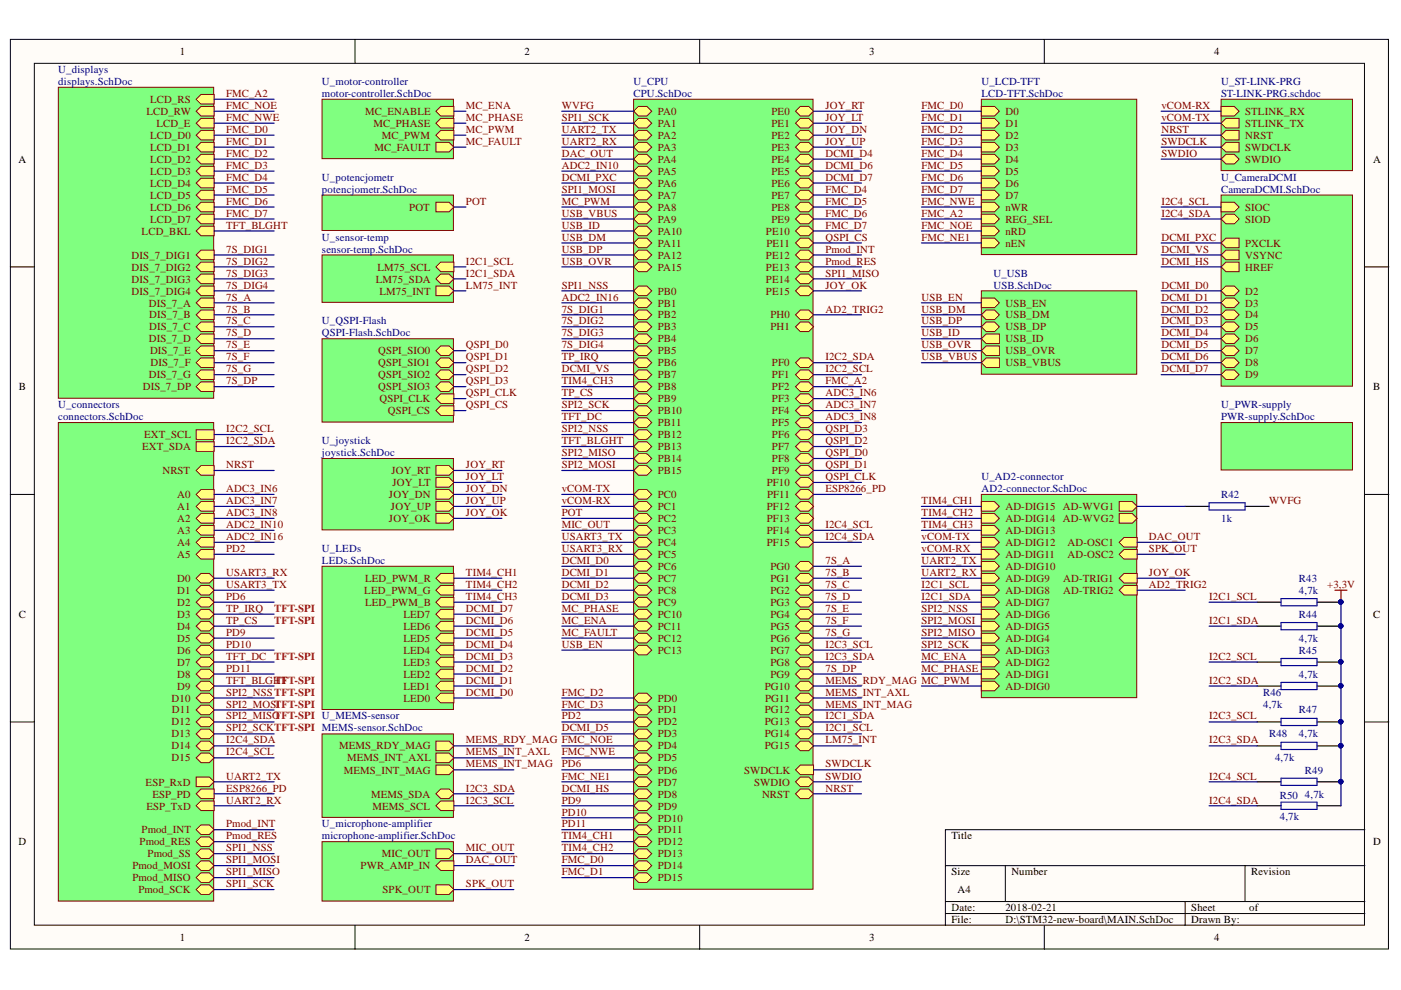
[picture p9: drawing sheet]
<svg xmlns="http://www.w3.org/2000/svg" width="297mm" height="210mm" viewBox="0 0 297 210" stroke-linecap="round" stroke-linejoin="round" font-family="sans-serif">
<defs><g id="words">
<g font-size="2.3">
<text x="38.1" y="11.7">1</text>
<text x="111.2" y="11.7">2</text>
<text x="184.3" y="11.7">3</text>
<text x="257.4" y="11.7">4</text>
<text x="3.9" y="34.5">A</text>
<text x="291.1" y="34.5">A</text>
<text x="4" y="82.7">B</text>
<text x="291.1" y="82.7">B</text>
<text x="4" y="131">C</text>
<text x="291.1" y="131">C</text>
<text x="3.9" y="179.3">D</text>
<text x="201.7" y="178">Title</text>
<text x="291.1" y="179.3">D</text>
<text x="201.7" y="185.6">Size</text>
<text x="214.4" y="185.6">Number</text>
<text x="265.3" y="185.6">Revision</text>
<text x="203" y="189.4">A4</text>
<text x="201.7" y="193.2">Date:</text>
<text x="201.7" y="195.7">File:</text>
<text x="213.2" y="193.2">2018-02-21</text>
<text x="213.2" y="195.7">D:\STM32-new-board\MAIN.SchDoc</text>
<text x="252.6" y="193.2">Sheet</text>
<text x="252.6" y="195.7">Drawn By:</text>
<text x="264.9" y="193.2">of</text>
<text x="38.1" y="199.5">1</text>
<text x="111.2" y="199.5">2</text>
<text x="184.3" y="199.5">3</text>
<text x="257.4" y="199.5">4</text>
</g>
<g font-size="2.3" fill="#000080">
<text x="12.3" y="15.5">U_displays</text>
<text x="12.3" y="18">displays.SchDoc</text>
<text x="68.3" y="18">U_motor-controller</text>
<text x="68.3" y="20.5">motor-controller.SchDoc</text>
<text x="134.3" y="18">U_CPU</text>
<text x="134.3" y="20.5">CPU.SchDoc</text>
<text x="208.1" y="18">U_LCD-TFT</text>
<text x="208.1" y="20.5">LCD-TFT.SchDoc</text>
<text x="258.9" y="18">U_ST-LINK-PRG</text>
<text x="258.9" y="20.5">ST-LINK-PRG.schdoc</text>
<text x="68.3" y="38.3">U_potencjometr</text>
<text x="68.3" y="40.8">potencjometr.SchDoc</text>
<text x="258.9" y="38.3">U_CameraDCMI</text>
<text x="258.9" y="40.8">CameraDCMI.SchDoc</text>
<text x="68.3" y="51">U_sensor-temp</text>
<text x="68.3" y="53.6">sensor-temp.SchDoc</text>
<text x="210.6" y="58.7">U_USB</text>
<text x="210.6" y="61.2">USB.SchDoc</text>
<text x="68.3" y="68.8">U_QSPI-Flash</text>
<text x="68.3" y="71.3">QSPI-Flash.SchDoc</text>
<text x="12.3" y="86.5">U_connectors</text>
<text x="12.3" y="89.1">connectors.SchDoc</text>
<text x="258.9" y="86.5">U_PWR-supply</text>
<text x="258.9" y="89.1">PWR-supply.SchDoc</text>
<text x="68.3" y="94.1">U_joystick</text>
<text x="68.3" y="96.7">joystick.SchDoc</text>
<text x="208.1" y="101.8">U_AD2-connector</text>
<text x="208.1" y="104.4">AD2-connector.SchDoc</text>
<text x="258.9" y="105.6">R42</text>
<text x="258.9" y="110.7">1k</text>
<text x="68.3" y="117.1">U_LEDs</text>
<text x="68.3" y="119.6">LEDs.SchDoc</text>
<text x="275.4" y="123.4">R43</text>
<text x="275.4" y="125.9">4,7k</text>
<text x="275.4" y="131">R44</text>
<text x="275.4" y="136.1">4,7k</text>
<text x="275.4" y="138.6">R45</text>
<text x="275.4" y="143.7">4,7k</text>
<text x="267.8" y="147.5">R46</text>
<text x="267.8" y="150">4,7k</text>
<text x="275.4" y="151.3">R47</text>
<text x="269.1" y="156.3">R48</text>
<text x="270.3" y="161.4">4,7k</text>
<text x="275.4" y="156.3">4,7k</text>
<text x="276.7" y="164">R49</text>
<text x="271.4" y="169.4">R50</text>
<text x="271.4" y="173.9">4,7k</text>
<text x="276.7" y="169.1">4,7k</text>
<text x="68.3" y="175.4">U_microphone-amplifier</text>
<text x="68.3" y="178">microphone-amplifier.SchDoc</text>
</g>
<g font-size="2.3" fill="#800000">
<text x="31.8" y="21.8">LCD_RS</text>
<text x="48" y="23.1">FMC_NOE</text>
<text x="48" y="20.5">FMC_A2</text>
<text x="98.8" y="23.1">MC_ENA</text>
<text x="119.1" y="23.1">WVFG</text>
<text x="175" y="23.1">JOY_RT</text>
<text x="195.4" y="23.1">FMC_D0</text>
<text x="246.2" y="23.1">vCOM-RX</text>
<text x="31" y="24.3">LCD_RW</text>
<text x="31.8" y="29.4">LCD_D0</text>
<text x="33.2" y="26.9">LCD_E</text>
<text x="48" y="28.1">FMC_D0</text>
<text x="48" y="25.6">FMC_NWE</text>
<text x="77.4" y="24.3">MC_ENABLE</text>
<text x="79.2" y="26.9">MC_PHASE</text>
<text x="80.9" y="29.4">MC_PWM</text>
<text x="98.8" y="28.1">MC_PWM</text>
<text x="98.8" y="25.6">MC_PHASE</text>
<text x="119.1" y="28.1">UART2_TX</text>
<text x="119.1" y="25.6">SPI1_SCK</text>
<text x="139.5" y="24.3">PA0</text>
<text x="139.5" y="26.9">PA1</text>
<text x="139.5" y="29.4">PA2</text>
<text x="163.6" y="24.3">PE0</text>
<text x="163.6" y="26.9">PE1</text>
<text x="163.6" y="29.4">PE2</text>
<text x="175" y="25.6">JOY_LT</text>
<text x="175" y="28.1">JOY_DN</text>
<text x="195.4" y="28.1">FMC_D2</text>
<text x="195.4" y="25.6">FMC_D1</text>
<text x="213.2" y="26.9">D1</text>
<text x="213.2" y="24.3">D0</text>
<text x="213.2" y="29.4">D2</text>
<text x="246.2" y="28.1">NRST</text>
<text x="246.2" y="25.6">vCOM-TX</text>
<text x="264" y="29.4">NRST</text>
<text x="264" y="26.9">STLINK_TX</text>
<text x="264" y="24.3">STLINK_RX</text>
<text x="31.8" y="31.9">LCD_D1</text>
<text x="31.8" y="34.5">LCD_D2</text>
<text x="48" y="35.7">FMC_D3</text>
<text x="48" y="33.2">FMC_D2</text>
<text x="48" y="30.7">FMC_D1</text>
<text x="79.4" y="31.9">MC_FAULT</text>
<text x="98.8" y="30.7">MC_FAULT</text>
<text x="119.1" y="30.7">UART2_RX</text>
<text x="119.1" y="33.2">DAC_OUT</text>
<text x="119.1" y="35.7">ADC2_IN10</text>
<text x="139.5" y="31.9">PA3</text>
<text x="139.5" y="34.5">PA4</text>
<text x="163.6" y="31.9">PE3</text>
<text x="163.6" y="34.5">PE4</text>
<text x="175" y="33.2">DCMI_D4</text>
<text x="175" y="35.7">DCMI_D6</text>
<text x="175" y="30.7">JOY_UP</text>
<text x="195.4" y="35.7">FMC_D5</text>
<text x="195.4" y="33.2">FMC_D4</text>
<text x="195.4" y="30.7">FMC_D3</text>
<text x="213.2" y="31.9">D3</text>
<text x="213.2" y="34.5">D4</text>
<text x="246.2" y="30.7">SWDCLK</text>
<text x="246.2" y="33.2">SWDIO</text>
<text x="264" y="34.5">SWDIO</text>
<text x="264" y="31.9">SWDCLK</text>
<text x="31.8" y="37">LCD_D3</text>
<text x="31.8" y="39.6">LCD_D4</text>
<text x="48" y="40.8">FMC_D5</text>
<text x="48" y="38.3">FMC_D4</text>
<text x="119.1" y="40.8">SPI1_MOSI</text>
<text x="119.1" y="38.3">DCMI_PXC</text>
<text x="139.5" y="37">PA5</text>
<text x="139.5" y="39.6">PA6</text>
<text x="163.6" y="37">PE5</text>
<text x="163.6" y="39.6">PE6</text>
<text x="175" y="38.3">DCMI_D7</text>
<text x="175" y="40.8">FMC_D4</text>
<text x="195.4" y="40.8">FMC_D7</text>
<text x="195.4" y="38.3">FMC_D6</text>
<text x="213.2" y="37">D5</text>
<text x="213.2" y="39.6">D6</text>
<text x="31.8" y="42.1">LCD_D5</text>
<text x="31.8" y="44.7">LCD_D6</text>
<text x="31.8" y="47.2">LCD_D7</text>
<text x="48" y="46">FMC_D7</text>
<text x="48" y="43.4">FMC_D6</text>
<text x="86.8" y="44.7">POT</text>
<text x="98.8" y="43.4">POT</text>
<text x="119.1" y="46">USB_VBUS</text>
<text x="119.1" y="43.4">MC_PWM</text>
<text x="139.5" y="42.1">PA7</text>
<text x="139.5" y="44.7">PA8</text>
<text x="139.5" y="47.2">PA9</text>
<text x="163.6" y="42.1">PE7</text>
<text x="163.6" y="44.7">PE8</text>
<text x="163.6" y="47.2">PE9</text>
<text x="175" y="43.4">FMC_D5</text>
<text x="175" y="46">FMC_D6</text>
<text x="195.4" y="43.4">FMC_NWE</text>
<text x="195.4" y="46">FMC_A2</text>
<text x="213.2" y="42.1">D7</text>
<text x="213.2" y="44.7">nWR</text>
<text x="213.2" y="47.2">REG_SEL</text>
<text x="246.2" y="43.4">I2C4_SCL</text>
<text x="246.2" y="46">I2C4_SDA</text>
<text x="264" y="44.7">SIOC</text>
<text x="264" y="47.2">SIOD</text>
<text x="30" y="49.8">LCD_BKL</text>
<text x="48" y="53.6">7S_DIG1</text>
<text x="48" y="48.5">TFT_BLGHT</text>
<text x="119.1" y="51">USB_DM</text>
<text x="119.1" y="53.6">USB_DP</text>
<text x="119.1" y="48.5">USB_ID</text>
<text x="139.5" y="49.8">PA10</text>
<text x="139.5" y="52.3">PA11</text>
<text x="162.4" y="49.8">PE10</text>
<text x="162.5" y="52.3">PE11</text>
<text x="175" y="51">QSPI_CS</text>
<text x="175" y="48.5">FMC_D7</text>
<text x="175" y="53.6">Pmod_INT</text>
<text x="195.4" y="48.5">FMC_NOE</text>
<text x="195.4" y="51">FMC_NE1</text>
<text x="213.2" y="49.8">nRD</text>
<text x="213.2" y="52.3">nEN</text>
<text x="246.2" y="53.6">DCMI_VS</text>
<text x="246.2" y="51">DCMI_PXC</text>
<text x="264" y="52.3">PXCLK</text>
<text x="27.9" y="54.8">DIS_7_DIG1</text>
<text x="27.9" y="57.4">DIS_7_DIG2</text>
<text x="27.9" y="59.9">DIS_7_DIG3</text>
<text x="48" y="56.1">7S_DIG2</text>
<text x="48" y="58.7">7S_DIG3</text>
<text x="79.7" y="59.9">LM75_SDA</text>
<text x="80" y="57.4">LM75_SCL</text>
<text x="98.8" y="58.7">I2C1_SDA</text>
<text x="98.8" y="56.1">I2C1_SCL</text>
<text x="119.1" y="56.1">USB_OVR</text>
<text x="139.5" y="54.8">PA12</text>
<text x="139.5" y="57.4">PA15</text>
<text x="162.4" y="54.8">PE12</text>
<text x="162.4" y="57.4">PE13</text>
<text x="162.4" y="59.9">PE14</text>
<text x="175" y="58.7">SPI1_MISO</text>
<text x="175" y="56.1">Pmod_RES</text>
<text x="246.2" y="56.1">DCMI_HS</text>
<text x="264" y="54.8">VSYNC</text>
<text x="264" y="57.4">HREF</text>
<text x="27.9" y="62.5">DIS_7_DIG4</text>
<text x="31.6" y="65">DIS_7_A</text>
<text x="48" y="61.2">7S_DIG4</text>
<text x="48" y="63.7">7S_A</text>
<text x="80.4" y="62.5">LM75_INT</text>
<text x="98.8" y="61.2">LM75_INT</text>
<text x="119.1" y="61.2">SPI1_NSS</text>
<text x="119.1" y="63.7">ADC2_IN16</text>
<text x="139.5" y="62.5">PB0</text>
<text x="139.5" y="65">PB1</text>
<text x="162.4" y="62.5">PE15</text>
<text x="175" y="61.2">JOY_OK</text>
<text x="195.4" y="63.7">USB_EN</text>
<text x="213.2" y="65">USB_EN</text>
<text x="246.2" y="63.7">DCMI_D1</text>
<text x="246.2" y="61.2">DCMI_D0</text>
<text x="264" y="65">D3</text>
<text x="264" y="62.5">D2</text>
<text x="31.6" y="67.5">DIS_7_B</text>
<text x="31.6" y="70.1">DIS_7_C</text>
<text x="48" y="66.3">7S_B</text>
<text x="48" y="68.8">7S_C</text>
<text x="48" y="71.3">7S_D</text>
<text x="119.1" y="66.3">7S_DIG1</text>
<text x="119.1" y="68.8">7S_DIG2</text>
<text x="119.1" y="71.3">7S_DIG3</text>
<text x="139.5" y="67.5">PB2</text>
<text x="139.5" y="70.1">PB3</text>
<text x="163.3" y="67.5">PH0</text>
<text x="163.3" y="70.1">PH1</text>
<text x="175" y="66.3">AD2_TRIG2</text>
<text x="195.4" y="66.3">USB_DM</text>
<text x="195.4" y="68.8">USB_DP</text>
<text x="195.4" y="71.3">USB_ID</text>
<text x="213.2" y="67.5">USB_DM</text>
<text x="213.2" y="70.1">USB_DP</text>
<text x="246.2" y="71.3">DCMI_D4</text>
<text x="246.2" y="68.8">DCMI_D3</text>
<text x="246.2" y="66.3">DCMI_D2</text>
<text x="264" y="70.1">D5</text>
<text x="264" y="67.5">D4</text>
<text x="31.6" y="72.6">DIS_7_D</text>
<text x="31.8" y="75.1">DIS_7_E</text>
<text x="31.9" y="77.7">DIS_7_F</text>
<text x="48" y="73.9">7S_E</text>
<text x="48" y="76.4">7S_F</text>
<text x="80.2" y="75.1">QSPI_SIO0</text>
<text x="80.2" y="77.7">QSPI_SIO1</text>
<text x="98.8" y="73.9">QSPI_D0</text>
<text x="98.8" y="76.4">QSPI_D1</text>
<text x="119.1" y="76.4">TP_IRQ</text>
<text x="119.1" y="73.9">7S_DIG4</text>
<text x="139.5" y="72.6">PB4</text>
<text x="139.5" y="75.1">PB5</text>
<text x="139.5" y="77.7">PB6</text>
<text x="163.7" y="77.7">PF0</text>
<text x="175" y="76.4">I2C2_SDA</text>
<text x="195.4" y="76.4">USB_VBUS</text>
<text x="195.4" y="73.9">USB_OVR</text>
<text x="213.2" y="77.7">USB_VBUS</text>
<text x="213.2" y="75.1">USB_OVR</text>
<text x="213.2" y="72.6">USB_ID</text>
<text x="246.2" y="76.4">DCMI_D6</text>
<text x="246.2" y="73.9">DCMI_D5</text>
<text x="264" y="75.1">D7</text>
<text x="264" y="72.6">D6</text>
<text x="264" y="77.7">D8</text>
<text x="30.3" y="82.7">DIS_7_DP</text>
<text x="31.6" y="80.2">DIS_7_G</text>
<text x="48" y="78.9">7S_G</text>
<text x="48" y="81.5">7S_DP</text>
<text x="80.2" y="80.2">QSPI_SIO2</text>
<text x="80.2" y="82.7">QSPI_SIO3</text>
<text x="98.8" y="78.9">QSPI_D2</text>
<text x="98.8" y="81.5">QSPI_D3</text>
<text x="119.1" y="78.9">DCMI_VS</text>
<text x="119.1" y="81.5">TIM4_CH3</text>
<text x="139.5" y="80.2">PB7</text>
<text x="139.5" y="82.7">PB8</text>
<text x="163.7" y="80.2">PF1</text>
<text x="163.7" y="82.7">PF2</text>
<text x="175" y="78.9">I2C2_SCL</text>
<text x="175" y="81.5">FMC_A2</text>
<text x="246.2" y="78.9">DCMI_D7</text>
<text x="264" y="80.2">D9</text>
<text x="80.4" y="85.3">QSPI_CLK</text>
<text x="82.2" y="87.8">QSPI_CS</text>
<text x="98.8" y="84">QSPI_CLK</text>
<text x="98.8" y="86.5">QSPI_CS</text>
<text x="119.1" y="86.5">SPI2_SCK</text>
<text x="119.1" y="89.1">TFT_DC</text>
<text x="119.1" y="84">TP_CS</text>
<text x="139.5" y="87.8">PB10</text>
<text x="139.5" y="85.3">PB9</text>
<text x="163.7" y="85.3">PF3</text>
<text x="163.7" y="87.8">PF4</text>
<text x="175" y="84">ADC3_IN6</text>
<text x="175" y="86.5">ADC3_IN7</text>
<text x="175" y="89.1">ADC3_IN8</text>
<text x="30.1" y="95.4">EXT_SDA</text>
<text x="30.5" y="92.9">EXT_SCL</text>
<text x="48" y="94.1">I2C2_SDA</text>
<text x="48" y="91.6">I2C2_SCL</text>
<text x="119.1" y="91.6">SPI2_NSS</text>
<text x="119.1" y="94.1">TFT_BLGHT</text>
<text x="139.5" y="90.3">PB11</text>
<text x="139.5" y="92.9">PB12</text>
<text x="139.5" y="95.4">PB13</text>
<text x="163.7" y="90.3">PF5</text>
<text x="163.7" y="92.9">PF6</text>
<text x="163.7" y="95.4">PF7</text>
<text x="175" y="91.6">QSPI_D3</text>
<text x="175" y="94.1">QSPI_D2</text>
<text x="34.4" y="100.5">NRST</text>
<text x="48" y="99.2">NRST</text>
<text x="83" y="100.5">JOY_RT</text>
<text x="98.8" y="99.2">JOY_RT</text>
<text x="98.8" y="101.8">JOY_LT</text>
<text x="119.1" y="99.2">SPI2_MOSI</text>
<text x="119.1" y="96.7">SPI2_MISO</text>
<text x="139.5" y="98">PB14</text>
<text x="139.5" y="100.5">PB15</text>
<text x="163.7" y="98">PF8</text>
<text x="163.7" y="100.5">PF9</text>
<text x="175" y="96.7">QSPI_D0</text>
<text x="175" y="99.2">QSPI_D1</text>
<text x="175" y="101.8">QSPI_CLK</text>
<text x="37.6" y="105.6">A0</text>
<text x="48" y="104.4">ADC3_IN6</text>
<text x="48" y="106.9">ADC3_IN7</text>
<text x="82.5" y="105.6">JOY_DN</text>
<text x="83.2" y="103">JOY_LT</text>
<text x="98.8" y="104.4">JOY_DN</text>
<text x="98.8" y="106.9">JOY_UP</text>
<text x="119.1" y="104.4">vCOM-TX</text>
<text x="119.1" y="106.9">vCOM-RX</text>
<text x="139.5" y="105.6">PC0</text>
<text x="162.6" y="103">PF10</text>
<text x="162.7" y="105.6">PF11</text>
<text x="175" y="104.4">ESP8266_PD</text>
<text x="195.4" y="106.9">TIM4_CH1</text>
<text x="269.1" y="106.9">WVFG</text>
<text x="37.6" y="108.2">A1</text>
<text x="37.6" y="110.7">A2</text>
<text x="37.6" y="113.2">A3</text>
<text x="48" y="109.4">ADC3_IN8</text>
<text x="48" y="112">ADC2_IN10</text>
<text x="82.5" y="110.7">JOY_OK</text>
<text x="82.9" y="108.2">JOY_UP</text>
<text x="98.8" y="109.4">JOY_OK</text>
<text x="119.1" y="109.4">POT</text>
<text x="119.1" y="112">MIC_OUT</text>
<text x="139.5" y="108.2">PC1</text>
<text x="139.5" y="110.7">PC2</text>
<text x="139.5" y="113.2">PC3</text>
<text x="162.6" y="108.2">PF12</text>
<text x="162.6" y="110.7">PF13</text>
<text x="162.6" y="113.2">PF14</text>
<text x="175" y="112">I2C4_SCL</text>
<text x="195.4" y="112">TIM4_CH3</text>
<text x="195.4" y="109.4">TIM4_CH2</text>
<text x="213.2" y="113.2">AD-DIG13</text>
<text x="213.2" y="110.7">AD-DIG14 AD-WVG2</text>
<text x="213.2" y="108.2">AD-DIG15 AD-WVG1</text>
<text x="37.6" y="115.8">A4</text>
<text x="37.6" y="118.3">A5</text>
<text x="48" y="114.5">ADC2_IN16</text>
<text x="48" y="117.1">PD2</text>
<text x="119.1" y="119.6">DCMI_D0</text>
<text x="119.1" y="114.5">USART3_TX</text>
<text x="119.1" y="117.1">USART3_RX</text>
<text x="139.5" y="115.8">PC4</text>
<text x="139.5" y="118.3">PC5</text>
<text x="162.6" y="115.8">PF15</text>
<text x="175" y="114.5">I2C4_SDA</text>
<text x="175" y="119.6">7S_A</text>
<text x="195.4" y="114.5">vCOM-TX</text>
<text x="195.4" y="117.1">vCOM-RX</text>
<text x="195.4" y="119.6">UART2_TX</text>
<text x="213.2" y="118.3">AD-DIG11</text>
<text x="213.2" y="115.8">AD-DIG12</text>
<text x="226.4" y="118.3">AD-OSC2</text>
<text x="226.4" y="115.8">AD-OSC1</text>
<text x="243.6" y="114.5">DAC_OUT</text>
<text x="243.6" y="117.1">SPK_OUT</text>
<text x="37.6" y="123.4">D0</text>
<text x="37.6" y="125.9">D1</text>
<text x="48" y="122.1">USART3_RX</text>
<text x="48" y="124.7">USART3_TX</text>
<text x="77.2" y="125.9">LED_PWM_G</text>
<text x="77.4" y="123.4">LED_PWM_R</text>
<text x="98.8" y="124.7">TIM4_CH2</text>
<text x="98.8" y="122.1">TIM4_CH1</text>
<text x="119.1" y="122.1">DCMI_D1</text>
<text x="119.1" y="124.7">DCMI_D2</text>
<text x="139.5" y="120.9">PC6</text>
<text x="139.5" y="123.4">PC7</text>
<text x="139.5" y="125.9">PC8</text>
<text x="163.3" y="120.9">PG0</text>
<text x="163.3" y="123.4">PG1</text>
<text x="163.3" y="125.9">PG2</text>
<text x="175" y="122.1">7S_B</text>
<text x="175" y="124.7">7S_C</text>
<text x="195.4" y="122.1">UART2_RX</text>
<text x="195.4" y="124.7">I2C1_SCL</text>
<text x="213.2" y="125.9">AD-DIG8</text>
<text x="213.2" y="123.4">AD-DIG9</text>
<text x="213.2" y="120.9">AD-DIG10</text>
<text x="225.4" y="125.9">AD-TRIG2</text>
<text x="225.4" y="123.4">AD-TRIG1</text>
<text x="243.6" y="122.1">JOY_OK</text>
<text x="243.6" y="124.7">AD2_TRIG2</text>
<text x="281.4" y="124.7">+3,3V</text>
<text x="37.6" y="128.5">D2</text>
<text x="37.6" y="131">D3</text>
<text x="48" y="129.7">TP_IRQ</text>
<text x="48" y="127.2">PD6</text>
<text x="77.4" y="128.5">LED_PWM_B</text>
<text x="85.5" y="131">LED7</text>
<text x="98.8" y="127.2">TIM4_CH3</text>
<text x="98.8" y="129.7">DCMI_D7</text>
<text x="119.1" y="127.2">DCMI_D3</text>
<text x="119.1" y="129.7">MC_PHASE</text>
<text x="139.5" y="128.5">PC9</text>
<text x="139.5" y="131">PC10</text>
<text x="163.3" y="128.5">PG3</text>
<text x="163.3" y="131">PG4</text>
<text x="175" y="127.2">7S_D</text>
<text x="175" y="129.7">7S_E</text>
<text x="195.4" y="127.2">I2C1_SDA</text>
<text x="195.4" y="129.7">SPI2_NSS</text>
<text x="213.2" y="128.5">AD-DIG7</text>
<text x="213.2" y="131">AD-DIG6</text>
<text x="256.4" y="127.2">I2C1_SCL</text>
<text x="37.6" y="133.5">D4</text>
<text x="37.6" y="136.1">D5</text>
<text x="48" y="132.3">TP_CS</text>
<text x="48" y="137.3">PD10</text>
<text x="48" y="134.8">PD9</text>
<text x="85.5" y="136.1">LED5</text>
<text x="85.5" y="133.5">LED6</text>
<text x="98.8" y="137.3">DCMI_D4</text>
<text x="98.8" y="134.8">DCMI_D5</text>
<text x="98.8" y="132.3">DCMI_D6</text>
<text x="119.1" y="132.3">MC_ENA</text>
<text x="119.1" y="134.8">MC_FAULT</text>
<text x="119.1" y="137.3">USB_EN</text>
<text x="139.5" y="133.5">PC11</text>
<text x="139.5" y="136.1">PC12</text>
<text x="163.3" y="133.5">PG5</text>
<text x="163.3" y="136.1">PG6</text>
<text x="175" y="137.3">I2C3_SCL</text>
<text x="175" y="134.8">7S_G</text>
<text x="175" y="132.3">7S_F</text>
<text x="195.4" y="137.3">SPI2_SCK</text>
<text x="195.4" y="134.8">SPI2_MISO</text>
<text x="195.4" y="132.3">SPI2_MOSI</text>
<text x="213.2" y="133.5">AD-DIG5</text>
<text x="213.2" y="136.1">AD-DIG4</text>
<text x="256.4" y="132.3">I2C1_SDA</text>
<text x="37.6" y="138.6">D6</text>
<text x="37.6" y="141.1">D7</text>
<text x="37.6" y="143.7">D8</text>
<text x="48" y="139.9">TFT_DC</text>
<text x="48" y="142.4">PD11</text>
<text x="85.5" y="138.6">LED4</text>
<text x="85.5" y="141.1">LED3</text>
<text x="85.5" y="143.7">LED2</text>
<text x="98.8" y="142.4">DCMI_D2</text>
<text x="98.8" y="139.9">DCMI_D3</text>
<text x="139.5" y="138.6">PC13</text>
<text x="163.3" y="138.6">PG7</text>
<text x="163.3" y="141.1">PG8</text>
<text x="163.3" y="143.7">PG9</text>
<text x="175" y="139.9">I2C3_SDA</text>
<text x="175" y="142.4">7S_DP</text>
<text x="195.4" y="139.9">MC_ENA</text>
<text x="195.4" y="142.4">MC_PHASE</text>
<text x="213.2" y="138.6">AD-DIG3</text>
<text x="213.2" y="141.1">AD-DIG2</text>
<text x="213.2" y="143.7">AD-DIG1</text>
<text x="256.4" y="139.9">I2C2_SCL</text>
<text x="36.4" y="148.7">D10</text>
<text x="37.6" y="146.2">D9</text>
<text x="48" y="147.5">SPI2_NSSTFT-SPI</text>
<text x="48" y="144.9">TFT_BLGHT</text>
<text x="85.5" y="146.2">LED1</text>
<text x="85.5" y="148.7">LED0</text>
<text x="98.8" y="147.5">DCMI_D0</text>
<text x="98.8" y="144.9">DCMI_D1</text>
<text x="119.1" y="147.5">FMC_D2</text>
<text x="139.5" y="148.7">PD0</text>
<text x="162.2" y="146.2">PG10</text>
<text x="162.2" y="148.7">PG11</text>
<text x="175" y="144.9">MEMS_RDY_MAG MC_PWM</text>
<text x="175" y="147.5">MEMS_INT_AXL</text>
<text x="213.2" y="146.2">AD-DIG0</text>
<text x="256.4" y="144.9">I2C2_SDA</text>
<text x="36.4" y="153.8">D12</text>
<text x="36.5" y="151.3">D11</text>
<text x="48" y="155.1">SPI2_SCKTFT-SPI MEMS-sensor.SchDoc</text>
<text x="48" y="152.5">SPI2_MISO</text>
<text x="48" y="150">SPI2_MOSI</text>
<text x="119.1" y="155.1">DCMI_D5</text>
<text x="119.1" y="150">FMC_D3</text>
<text x="119.1" y="152.5">PD2</text>
<text x="139.5" y="151.3">PD1</text>
<text x="139.5" y="153.8">PD2</text>
<text x="162.2" y="151.3">PG12</text>
<text x="162.2" y="153.8">PG13</text>
<text x="175" y="155.1">I2C1_SCL</text>
<text x="175" y="152.5">I2C1_SDA</text>
<text x="175" y="150">MEMS_INT_MAG</text>
<text x="256.4" y="152.5">I2C3_SCL</text>
<text x="36.4" y="156.3">D13</text>
<text x="36.4" y="158.9">D14</text>
<text x="36.4" y="161.4">D15</text>
<text x="48" y="160.2">I2C4_SCL</text>
<text x="48" y="157.6">I2C4_SDA</text>
<text x="71.9" y="158.9">MEMS_RDY_MAG</text>
<text x="73.6" y="161.4">MEMS_INT_AXL</text>
<text x="98.8" y="157.6">MEMS_RDY_MAG FMC_NOE</text>
<text x="98.8" y="160.2">MEMS_INT_AXL</text>
<text x="119.1" y="160.2">FMC_NWE</text>
<text x="139.5" y="156.3">PD3</text>
<text x="139.5" y="158.9">PD4</text>
<text x="139.5" y="161.4">PD5</text>
<text x="162.2" y="156.3">PG14</text>
<text x="162.2" y="158.9">PG15</text>
<text x="175" y="157.6">LM75_INT</text>
<text x="256.4" y="157.6">I2C3_SDA</text>
<text x="30.9" y="166.6">ESP_RxD</text>
<text x="48" y="165.3">UART2_TX</text>
<text x="48" y="167.8">ESP8266_PD</text>
<text x="72.9" y="164">MEMS_INT_MAG</text>
<text x="98.8" y="167.8">I2C3_SDA</text>
<text x="98.8" y="162.7">MEMS_INT_MAG</text>
<text x="119.1" y="167.8">DCMI_HS</text>
<text x="119.1" y="165.3">FMC_NE1</text>
<text x="119.1" y="162.7">PD6</text>
<text x="139.5" y="164">PD6</text>
<text x="139.5" y="166.6">PD7</text>
<text x="157.8" y="164">SWDCLK</text>
<text x="159.9" y="166.6">SWDIO</text>
<text x="175" y="162.7">SWDCLK</text>
<text x="175" y="165.3">SWDIO</text>
<text x="175" y="167.8">NRST</text>
<text x="256.4" y="165.3">I2C4_SCL</text>
<text x="31" y="171.6">ESP_TxD</text>
<text x="32.3" y="169.1">ESP_PD</text>
<text x="48" y="170.4">UART2_RX</text>
<text x="78.7" y="169.1">MEMS_SDA</text>
<text x="79" y="171.6">MEMS_SCL</text>
<text x="98.8" y="170.4">I2C3_SCL</text>
<text x="119.1" y="170.4">PD9</text>
<text x="119.1" y="172.9">PD10</text>
<text x="139.5" y="169.1">PD8</text>
<text x="139.5" y="171.6">PD9</text>
<text x="161.6" y="169.1">NRST</text>
<text x="256.4" y="170.4">I2C4_SDA</text>
<text x="29.6" y="179.3">Pmod_RES</text>
<text x="30" y="176.7">Pmod_INT</text>
<text x="48" y="178">Pmod_RES</text>
<text x="48" y="175.4">Pmod_INT</text>
<text x="119.1" y="178">TIM4_CH1</text>
<text x="119.1" y="175.4">PD11</text>
<text x="139.5" y="174.2">PD10</text>
<text x="139.5" y="176.7">PD11</text>
<text x="139.5" y="179.3">PD12</text>
<text x="28.1" y="184.3">Pmod_MOSI</text>
<text x="31.3" y="181.8">Pmod_SS</text>
<text x="48" y="185.6">SPI1_MISO</text>
<text x="48" y="183.1">SPI1_MOSI</text>
<text x="48" y="180.5">SPI1_NSS</text>
<text x="76.5" y="184.3">PWR_AMP_IN</text>
<text x="80.9" y="181.8">MIC_OUT</text>
<text x="98.8" y="180.5">MIC_OUT</text>
<text x="98.8" y="183.1">DAC_OUT</text>
<text x="119.1" y="180.5">TIM4_CH2</text>
<text x="119.1" y="183.1">FMC_D0</text>
<text x="119.1" y="185.6">FMC_D1</text>
<text x="139.5" y="181.8">PD13</text>
<text x="139.5" y="184.3">PD14</text>
<text x="28.1" y="186.9">Pmod_MISO</text>
<text x="29.4" y="189.4">Pmod_SCK</text>
<text x="48" y="188.1">SPI1_SCK</text>
<text x="81.1" y="189.4">SPK_OUT</text>
<text x="98.8" y="188.1">SPK_OUT</text>
<text x="139.5" y="186.9">PD15</text>
</g>
<g font-size="2.3" fill="#f00">
<text x="58.1" y="129.7">TFT-SPI</text>
<text x="58.1" y="132.3">TFT-SPI</text>
<text x="58.1" y="139.9">TFT-SPI</text>
<text x="58.1" y="144.9">TFT-SPI</text>
<text x="58.1" y="150">TFT-SPI</text>
<text x="58.1" y="152.5">TFT-SPI U_MEMS-sensor</text>
</g>
</g></defs>
<g fill="#fffcf8" stroke="#000" stroke-width=".21">
<path d="M2.2 8.3h292.2v192.9h-292.2z"/>
<path d="M7.3 13.4h282v182.8h-282z"/>
</g>
<g fill="none" stroke="#000" stroke-width=".21">
<path d="M75.3 8.3v5.1M148.3 8.3v5.1M221.4 8.3v5.1M2.2 56.6h5.1M289.4 56.6h5.1M2.2 104.8h5.1M289.4 104.8h5.1M2.2 153.1h5.1M289.4 153.1h5.1M289.4 175.9h-89v20.3M75.3 196.2v5.1M148.3 196.2v5.1"/>
<path d="M200.4 183.5h89M200.4 191.2h89M200.4 193.7h89M213.1 183.5v7.7M221.4 196.2v5.1M251.3 191.2v5M264 183.5v7.7"/>
</g>
<path d="M258.9 21h27.9v15.2h-27.9z" fill="#80ff80" stroke="#800000" stroke-width=".21"/>
<path d="M258.9 33.7l1-1h1.8l1 1-1 1.1h-1.8z" fill-rule="evenodd" fill="#ffff80"/>
<path d="M258.9 33.7l1-1h1.8l1 1-1 1.1h-1.8z" fill="none" stroke="#800000" stroke-width=".21"/>
<path d="M258.9 31.2l1-1h2.8v2h-2.8z" fill-rule="evenodd" fill="#ffff80"/>
<path d="M258.9 31.2l1-1h2.8v2h-2.8z" fill="none" stroke="#800000" stroke-width=".21"/>
<path d="M258.9 28.7l1-1.1h2.8v2.1h-2.8z" fill-rule="evenodd" fill="#ffff80"/>
<path d="M258.9 28.7l1-1.1h2.8v2.1h-2.8z" fill="none" stroke="#800000" stroke-width=".21"/>
<path d="M258.9 26.1l1-1h2.8v2h-2.8z" fill-rule="evenodd" fill="#ffff80"/>
<path d="M258.9 26.1l1-1h2.8v2h-2.8z" fill="none" stroke="#800000" stroke-width=".21"/>
<path d="M258.9 22.6h2.8l1 1-1 1h-2.8z" fill-rule="evenodd" fill="#ffff80"/>
<path d="M258.9 22.6h2.8l1 1-1 1h-2.8z" fill="none" stroke="#800000" stroke-width=".21"/>
<path d="M12.4 89.6h32.9v101.5h-32.9z" fill="#80ff80" stroke="#800000" stroke-width=".21"/>
<path d="M41.6 91.1h3.8v2h-3.8z" fill-rule="evenodd" fill="#ffff80"/>
<path d="M41.6 91.1h3.8v2h-3.8z" fill="none" stroke="#800000" stroke-width=".21"/>
<path d="M41.6 93.7h3.8v2h-3.8z" fill-rule="evenodd" fill="#ffff80"/>
<path d="M41.6 93.7h3.8v2h-3.8z" fill="none" stroke="#800000" stroke-width=".21"/>
<path d="M41.6 99.8l1-1.1h2.8v2.1h-2.8z" fill-rule="evenodd" fill="#ffff80"/>
<path d="M41.6 99.8l1-1.1h2.8v2.1h-2.8z" fill="none" stroke="#800000" stroke-width=".21"/>
<path d="M41.6 104.8l1-1h2.8v2h-2.8z" fill-rule="evenodd" fill="#ffff80"/>
<path d="M41.6 104.8l1-1h2.8v2h-2.8z" fill="none" stroke="#800000" stroke-width=".21"/>
<path d="M41.6 107.4l1-1h2.8v2h-2.8z" fill-rule="evenodd" fill="#ffff80"/>
<path d="M41.6 107.4l1-1h2.8v2h-2.8z" fill="none" stroke="#800000" stroke-width=".21"/>
<path d="M41.6 109.9l1-1h2.8v2h-2.8z" fill-rule="evenodd" fill="#ffff80"/>
<path d="M41.6 109.9l1-1h2.8v2h-2.8z" fill="none" stroke="#800000" stroke-width=".21"/>
<path d="M41.6 112.4l1-1h2.8v2.1h-2.8z" fill-rule="evenodd" fill="#ffff80"/>
<path d="M41.6 112.4l1-1h2.8v2.1h-2.8z" fill="none" stroke="#800000" stroke-width=".21"/>
<path d="M41.6 115l1-1h2.8v2h-2.8z" fill-rule="evenodd" fill="#ffff80"/>
<path d="M41.6 115l1-1h2.8v2h-2.8z" fill="none" stroke="#800000" stroke-width=".21"/>
<path d="M41.6 117.5l1-1h2.8v2h-2.8z" fill-rule="evenodd" fill="#ffff80"/>
<path d="M41.6 117.5l1-1h2.8v2h-2.8z" fill="none" stroke="#800000" stroke-width=".21"/>
<path d="M41.6 122.6l1-1h1.8l1 1-1 1h-1.8z" fill-rule="evenodd" fill="#ffff80"/>
<path d="M41.6 122.6l1-1h1.8l1 1-1 1h-1.8z" fill="none" stroke="#800000" stroke-width=".21"/>
<path d="M41.6 125.1l1-1h1.8l1 1-1 1.1h-1.8z" fill-rule="evenodd" fill="#ffff80"/>
<path d="M41.6 125.1l1-1h1.8l1 1-1 1.1h-1.8z" fill="none" stroke="#800000" stroke-width=".21"/>
<path d="M41.6 127.7l1-1h1.8l1 1-1 1h-1.8z" fill-rule="evenodd" fill="#ffff80"/>
<path d="M41.6 127.7l1-1h1.8l1 1-1 1h-1.8z" fill="none" stroke="#800000" stroke-width=".21"/>
<path d="M41.6 130.2l1-1h1.8l1 1-1 1h-1.8z" fill-rule="evenodd" fill="#ffff80"/>
<path d="M41.6 130.2l1-1h1.8l1 1-1 1h-1.8z" fill="none" stroke="#800000" stroke-width=".21"/>
<path d="M41.6 132.8l1-1.1h1.8l1 1.1-1 1h-1.8z" fill-rule="evenodd" fill="#ffff80"/>
<path d="M41.6 132.8l1-1.1h1.8l1 1.1-1 1h-1.8z" fill="none" stroke="#800000" stroke-width=".21"/>
<path d="M41.6 135.3l1-1h1.8l1 1-1 1h-1.8z" fill-rule="evenodd" fill="#ffff80"/>
<path d="M41.6 135.3l1-1h1.8l1 1-1 1h-1.8z" fill="none" stroke="#800000" stroke-width=".21"/>
<path d="M41.6 137.8l1-1h1.8l1 1-1 1.1h-1.8z" fill-rule="evenodd" fill="#ffff80"/>
<path d="M41.6 137.8l1-1h1.8l1 1-1 1.1h-1.8z" fill="none" stroke="#800000" stroke-width=".21"/>
<path d="M41.6 140.4l1-1h1.8l1 1-1 1h-1.8z" fill-rule="evenodd" fill="#ffff80"/>
<path d="M41.6 140.4l1-1h1.8l1 1-1 1h-1.8z" fill="none" stroke="#800000" stroke-width=".21"/>
<path d="M41.6 142.9l1-1h1.8l1 1-1 1h-1.8z" fill-rule="evenodd" fill="#ffff80"/>
<path d="M41.6 142.9l1-1h1.8l1 1-1 1h-1.8z" fill="none" stroke="#800000" stroke-width=".21"/>
<path d="M41.6 145.5l1-1.1h1.8l1 1.1-1 1h-1.8z" fill-rule="evenodd" fill="#ffff80"/>
<path d="M41.6 145.5l1-1.1h1.8l1 1.1-1 1h-1.8z" fill="none" stroke="#800000" stroke-width=".21"/>
<path d="M41.6 148l1-1h1.8l1 1-1 1h-1.8z" fill-rule="evenodd" fill="#ffff80"/>
<path d="M41.6 148l1-1h1.8l1 1-1 1h-1.8z" fill="none" stroke="#800000" stroke-width=".21"/>
<path d="M41.6 150.5l1-1h1.8l1 1-1 1h-1.8z" fill-rule="evenodd" fill="#ffff80"/>
<path d="M41.6 150.5l1-1h1.8l1 1-1 1h-1.8z" fill="none" stroke="#800000" stroke-width=".21"/>
<path d="M41.6 153.1l1-1h1.8l1 1-1 1h-1.8z" fill-rule="evenodd" fill="#ffff80"/>
<path d="M41.6 153.1l1-1h1.8l1 1-1 1h-1.8z" fill="none" stroke="#800000" stroke-width=".21"/>
<path d="M41.6 155.6l1-1h1.8l1 1-1 1h-1.8z" fill-rule="evenodd" fill="#ffff80"/>
<path d="M41.6 155.6l1-1h1.8l1 1-1 1h-1.8z" fill="none" stroke="#800000" stroke-width=".21"/>
<path d="M41.6 158.1l1-1h1.8l1 1-1 1.1h-1.8z" fill-rule="evenodd" fill="#ffff80"/>
<path d="M41.6 158.1l1-1h1.8l1 1-1 1.1h-1.8z" fill="none" stroke="#800000" stroke-width=".21"/>
<path d="M41.6 160.7l1-1h1.8l1 1-1 1h-1.8z" fill-rule="evenodd" fill="#ffff80"/>
<path d="M41.6 160.7l1-1h1.8l1 1-1 1h-1.8z" fill="none" stroke="#800000" stroke-width=".21"/>
<path d="M41.6 168.3l1-1h2.8v2h-2.8z" fill-rule="evenodd" fill="#ffff80"/>
<path d="M41.6 168.3l1-1h2.8v2h-2.8z" fill="none" stroke="#800000" stroke-width=".21"/>
<path d="M41.6 170.8l1-1h2.8v2.1h-2.8z" fill-rule="evenodd" fill="#ffff80"/>
<path d="M41.6 170.8l1-1h2.8v2.1h-2.8z" fill="none" stroke="#800000" stroke-width=".21"/>
<path d="M41.6 164.7h2.8l1 1.1-1 1h-2.8z" fill-rule="evenodd" fill="#ffff80"/>
<path d="M41.6 164.7h2.8l1 1.1-1 1h-2.8z" fill="none" stroke="#800000" stroke-width=".21"/>
<path d="M41.6 175.9l1-1h1.8l1 1-1 1h-1.8z" fill-rule="evenodd" fill="#ffff80"/>
<path d="M41.6 175.9l1-1h1.8l1 1-1 1h-1.8z" fill="none" stroke="#800000" stroke-width=".21"/>
<path d="M41.6 178.5l1-1.1h1.8l1 1.1-1 1h-1.8z" fill-rule="evenodd" fill="#ffff80"/>
<path d="M41.6 178.5l1-1.1h1.8l1 1.1-1 1h-1.8z" fill="none" stroke="#800000" stroke-width=".21"/>
<path d="M41.6 181l1-1h1.8l1 1-1 1h-1.8z" fill-rule="evenodd" fill="#ffff80"/>
<path d="M41.6 181l1-1h1.8l1 1-1 1h-1.8z" fill="none" stroke="#800000" stroke-width=".21"/>
<path d="M41.6 183.5l1-1h1.8l1 1-1 1.1h-1.8z" fill-rule="evenodd" fill="#ffff80"/>
<path d="M41.6 183.5l1-1h1.8l1 1-1 1.1h-1.8z" fill="none" stroke="#800000" stroke-width=".21"/>
<path d="M41.6 186.1l1-1h1.8l1 1-1 1h-1.8z" fill-rule="evenodd" fill="#ffff80"/>
<path d="M41.6 186.1l1-1h1.8l1 1-1 1h-1.8z" fill="none" stroke="#800000" stroke-width=".21"/>
<path d="M41.6 188.6l1-1h1.8l1 1-1 1h-1.8z" fill-rule="evenodd" fill="#ffff80"/>
<path d="M41.6 188.6l1-1h1.8l1 1-1 1h-1.8z" fill="none" stroke="#800000" stroke-width=".21"/>
<path d="M12.4 18.5h32.9v65.9h-32.9z" fill="#80ff80" stroke="#800000" stroke-width=".21"/>
<path d="M41.6 21l1-1h2.8v2.1h-2.8z" fill-rule="evenodd" fill="#ffff80"/>
<path d="M41.6 21l1-1h2.8v2.1h-2.8z" fill="none" stroke="#800000" stroke-width=".21"/>
<path d="M41.6 23.6l1-1h2.8v2h-2.8z" fill-rule="evenodd" fill="#ffff80"/>
<path d="M41.6 23.6l1-1h2.8v2h-2.8z" fill="none" stroke="#800000" stroke-width=".21"/>
<path d="M41.6 26.1l1-1h2.8v2h-2.8z" fill-rule="evenodd" fill="#ffff80"/>
<path d="M41.6 26.1l1-1h2.8v2h-2.8z" fill="none" stroke="#800000" stroke-width=".21"/>
<path d="M41.6 28.7l1-1.1h2.8v2.1h-2.8z" fill-rule="evenodd" fill="#ffff80"/>
<path d="M41.6 28.7l1-1.1h2.8v2.1h-2.8z" fill="none" stroke="#800000" stroke-width=".21"/>
<path d="M41.6 31.2l1-1h2.8v2h-2.8z" fill-rule="evenodd" fill="#ffff80"/>
<path d="M41.6 31.2l1-1h2.8v2h-2.8z" fill="none" stroke="#800000" stroke-width=".21"/>
<path d="M41.6 33.7l1-1h2.8v2.1h-2.8z" fill-rule="evenodd" fill="#ffff80"/>
<path d="M41.6 33.7l1-1h2.8v2.1h-2.8z" fill="none" stroke="#800000" stroke-width=".21"/>
<path d="M41.6 36.3l1-1h2.8v2h-2.8z" fill-rule="evenodd" fill="#ffff80"/>
<path d="M41.6 36.3l1-1h2.8v2h-2.8z" fill="none" stroke="#800000" stroke-width=".21"/>
<path d="M41.6 38.8l1-1h2.8v2h-2.8z" fill-rule="evenodd" fill="#ffff80"/>
<path d="M41.6 38.8l1-1h2.8v2h-2.8z" fill="none" stroke="#800000" stroke-width=".21"/>
<path d="M41.6 41.4l1-1.1h2.8v2.1h-2.8z" fill-rule="evenodd" fill="#ffff80"/>
<path d="M41.6 41.4l1-1.1h2.8v2.1h-2.8z" fill="none" stroke="#800000" stroke-width=".21"/>
<path d="M41.6 43.9l1-1h2.8v2h-2.8z" fill-rule="evenodd" fill="#ffff80"/>
<path d="M41.6 43.9l1-1h2.8v2h-2.8z" fill="none" stroke="#800000" stroke-width=".21"/>
<path d="M41.6 46.4l1-1h2.8v2h-2.8z" fill-rule="evenodd" fill="#ffff80"/>
<path d="M41.6 46.4l1-1h2.8v2h-2.8z" fill="none" stroke="#800000" stroke-width=".21"/>
<path d="M41.6 54.1l1-1.1h2.8v2.1h-2.8z" fill-rule="evenodd" fill="#ffff80"/>
<path d="M41.6 54.1l1-1.1h2.8v2.1h-2.8z" fill="none" stroke="#800000" stroke-width=".21"/>
<path d="M41.6 56.6l1-1h2.8v2h-2.8z" fill-rule="evenodd" fill="#ffff80"/>
<path d="M41.6 56.6l1-1h2.8v2h-2.8z" fill="none" stroke="#800000" stroke-width=".21"/>
<path d="M41.6 59.1l1-1h2.8v2h-2.8z" fill-rule="evenodd" fill="#ffff80"/>
<path d="M41.6 59.1l1-1h2.8v2h-2.8z" fill="none" stroke="#800000" stroke-width=".21"/>
<path d="M41.6 61.7l1-1h2.8v2h-2.8z" fill-rule="evenodd" fill="#ffff80"/>
<path d="M41.6 61.7l1-1h2.8v2h-2.8z" fill="none" stroke="#800000" stroke-width=".21"/>
<path d="M41.6 64.2l1-1h2.8v2h-2.8z" fill-rule="evenodd" fill="#ffff80"/>
<path d="M41.6 64.2l1-1h2.8v2h-2.8z" fill="none" stroke="#800000" stroke-width=".21"/>
<path d="M41.6 66.7l1-1h2.8v2.1h-2.8z" fill-rule="evenodd" fill="#ffff80"/>
<path d="M41.6 66.7l1-1h2.8v2.1h-2.8z" fill="none" stroke="#800000" stroke-width=".21"/>
<path d="M41.6 69.3l1-1h2.8v2h-2.8z" fill-rule="evenodd" fill="#ffff80"/>
<path d="M41.6 69.3l1-1h2.8v2h-2.8z" fill="none" stroke="#800000" stroke-width=".21"/>
<path d="M41.6 71.8l1-1h2.8v2h-2.8z" fill-rule="evenodd" fill="#ffff80"/>
<path d="M41.6 71.8l1-1h2.8v2h-2.8z" fill="none" stroke="#800000" stroke-width=".21"/>
<path d="M41.6 74.4l1-1.1h2.8v2.1h-2.8z" fill-rule="evenodd" fill="#ffff80"/>
<path d="M41.6 74.4l1-1.1h2.8v2.1h-2.8z" fill="none" stroke="#800000" stroke-width=".21"/>
<path d="M41.6 76.9l1-1h2.8v2h-2.8z" fill-rule="evenodd" fill="#ffff80"/>
<path d="M41.6 76.9l1-1h2.8v2h-2.8z" fill="none" stroke="#800000" stroke-width=".21"/>
<path d="M41.6 79.4l1-1h2.8v2.1h-2.8z" fill-rule="evenodd" fill="#ffff80"/>
<path d="M41.6 79.4l1-1h2.8v2.1h-2.8z" fill="none" stroke="#800000" stroke-width=".21"/>
<path d="M41.6 82l1-1h2.8v2h-2.8z" fill-rule="evenodd" fill="#ffff80"/>
<path d="M41.6 82l1-1h2.8v2h-2.8z" fill="none" stroke="#800000" stroke-width=".21"/>
<path d="M41.6 49l1-1h2.8v2h-2.8z" fill-rule="evenodd" fill="#ffff80"/>
<path d="M41.6 49l1-1h2.8v2h-2.8z" fill="none" stroke="#800000" stroke-width=".21"/>
<path d="M68.3 97.2h27.8v15.1h-27.8z" fill="#80ff80" stroke="#800000" stroke-width=".21"/>
<path d="M92.4 98.7h2.8l1 1.1-1 1h-2.8z" fill-rule="evenodd" fill="#ffff80"/>
<path d="M92.4 98.7h2.8l1 1.1-1 1h-2.8z" fill="none" stroke="#800000" stroke-width=".21"/>
<path d="M92.4 101.3h2.8l1 1-1 1h-2.8z" fill-rule="evenodd" fill="#ffff80"/>
<path d="M92.4 101.3h2.8l1 1-1 1h-2.8z" fill="none" stroke="#800000" stroke-width=".21"/>
<path d="M92.4 103.8h2.8l1 1-1 1h-2.8z" fill-rule="evenodd" fill="#ffff80"/>
<path d="M92.4 103.8h2.8l1 1-1 1h-2.8z" fill="none" stroke="#800000" stroke-width=".21"/>
<path d="M92.4 106.4h2.8l1 1-1 1h-2.8z" fill-rule="evenodd" fill="#ffff80"/>
<path d="M92.4 106.4h2.8l1 1-1 1h-2.8z" fill="none" stroke="#800000" stroke-width=".21"/>
<path d="M92.4 108.9h2.8l1 1-1 1h-2.8z" fill-rule="evenodd" fill="#ffff80"/>
<path d="M92.4 108.9h2.8l1 1-1 1h-2.8z" fill="none" stroke="#800000" stroke-width=".21"/>
<path d="M68.3 120.1h27.8v30.3h-27.8z" fill="#80ff80" stroke="#800000" stroke-width=".21"/>
<path d="M92.4 122.6l1-1h2.8v2h-2.8z" fill-rule="evenodd" fill="#ffff80"/>
<path d="M92.4 122.6l1-1h2.8v2h-2.8z" fill="none" stroke="#800000" stroke-width=".21"/>
<path d="M92.4 125.1l1-1h2.8v2.1h-2.8z" fill-rule="evenodd" fill="#ffff80"/>
<path d="M92.4 125.1l1-1h2.8v2.1h-2.8z" fill="none" stroke="#800000" stroke-width=".21"/>
<path d="M92.4 127.7l1-1h2.8v2h-2.8z" fill-rule="evenodd" fill="#ffff80"/>
<path d="M92.4 127.7l1-1h2.8v2h-2.8z" fill="none" stroke="#800000" stroke-width=".21"/>
<path d="M92.4 135.3l1-1h2.8v2h-2.8z" fill-rule="evenodd" fill="#ffff80"/>
<path d="M92.4 135.3l1-1h2.8v2h-2.8z" fill="none" stroke="#800000" stroke-width=".21"/>
<path d="M92.4 137.8l1-1h2.8v2.1h-2.8z" fill-rule="evenodd" fill="#ffff80"/>
<path d="M92.4 137.8l1-1h2.8v2.1h-2.8z" fill="none" stroke="#800000" stroke-width=".21"/>
<path d="M92.4 140.4l1-1h2.8v2h-2.8z" fill-rule="evenodd" fill="#ffff80"/>
<path d="M92.4 140.4l1-1h2.8v2h-2.8z" fill="none" stroke="#800000" stroke-width=".21"/>
<path d="M92.4 142.9l1-1h2.8v2h-2.8z" fill-rule="evenodd" fill="#ffff80"/>
<path d="M92.4 142.9l1-1h2.8v2h-2.8z" fill="none" stroke="#800000" stroke-width=".21"/>
<path d="M92.4 145.5l1-1.1h2.8v2.1h-2.8z" fill-rule="evenodd" fill="#ffff80"/>
<path d="M92.4 145.5l1-1.1h2.8v2.1h-2.8z" fill="none" stroke="#800000" stroke-width=".21"/>
<path d="M92.4 148l1-1h2.8v2h-2.8z" fill-rule="evenodd" fill="#ffff80"/>
<path d="M92.4 148l1-1h2.8v2h-2.8z" fill="none" stroke="#800000" stroke-width=".21"/>
<path d="M92.4 130.2l1-1h2.8v2h-2.8z" fill-rule="evenodd" fill="#ffff80"/>
<path d="M92.4 130.2l1-1h2.8v2h-2.8z" fill="none" stroke="#800000" stroke-width=".21"/>
<path d="M92.4 132.8l1-1.1h2.8v2.1h-2.8z" fill-rule="evenodd" fill="#ffff80"/>
<path d="M92.4 132.8l1-1.1h2.8v2.1h-2.8z" fill="none" stroke="#800000" stroke-width=".21"/>
<path d="M68.3 155.6h27.8v17.7h-27.8z" fill="#80ff80" stroke="#800000" stroke-width=".21"/>
<path d="M92.4 170.8l1-1h2.8v2.1h-2.8z" fill-rule="evenodd" fill="#ffff80"/>
<path d="M92.4 170.8l1-1h2.8v2.1h-2.8z" fill="none" stroke="#800000" stroke-width=".21"/>
<path d="M92.4 168.3l1-1h1.8l1 1-1 1h-1.8z" fill-rule="evenodd" fill="#ffff80"/>
<path d="M92.4 168.3l1-1h1.8l1 1-1 1h-1.8z" fill="none" stroke="#800000" stroke-width=".21"/>
<path d="M92.4 157.1h2.8l1 1-1 1.1h-2.8z" fill-rule="evenodd" fill="#ffff80"/>
<path d="M92.4 157.1h2.8l1 1-1 1.1h-2.8z" fill="none" stroke="#800000" stroke-width=".21"/>
<path d="M92.4 159.7h2.8l1 1-1 1h-2.8z" fill-rule="evenodd" fill="#ffff80"/>
<path d="M92.4 159.7h2.8l1 1-1 1h-2.8z" fill="none" stroke="#800000" stroke-width=".21"/>
<path d="M92.4 162.2h2.8l1 1-1 1h-2.8z" fill-rule="evenodd" fill="#ffff80"/>
<path d="M92.4 162.2h2.8l1 1-1 1h-2.8z" fill="none" stroke="#800000" stroke-width=".21"/>
<path d="M68.3 178.5h27.8v12.6h-27.8z" fill="#80ff80" stroke="#800000" stroke-width=".21"/>
<path d="M92.4 180h2.8l1 1-1 1h-2.8z" fill-rule="evenodd" fill="#ffff80"/>
<path d="M92.4 180h2.8l1 1-1 1h-2.8z" fill="none" stroke="#800000" stroke-width=".21"/>
<path d="M92.4 183.5l1-1h2.8v2.1h-2.8z" fill-rule="evenodd" fill="#ffff80"/>
<path d="M92.4 183.5l1-1h2.8v2.1h-2.8z" fill="none" stroke="#800000" stroke-width=".21"/>
<path d="M92.4 187.6h2.8l1 1-1 1h-2.8z" fill-rule="evenodd" fill="#ffff80"/>
<path d="M92.4 187.6h2.8l1 1-1 1h-2.8z" fill="none" stroke="#800000" stroke-width=".21"/>
<path d="M68.3 21h27.8v12.6h-27.8z" fill="#80ff80" stroke="#800000" stroke-width=".21"/>
<path d="M92.4 23.6l1-1h2.8v2h-2.8z" fill-rule="evenodd" fill="#ffff80"/>
<path d="M92.4 23.6l1-1h2.8v2h-2.8z" fill="none" stroke="#800000" stroke-width=".21"/>
<path d="M92.4 30.2h2.8l1 1-1 1h-2.8z" fill-rule="evenodd" fill="#ffff80"/>
<path d="M92.4 30.2h2.8l1 1-1 1h-2.8z" fill="none" stroke="#800000" stroke-width=".21"/>
<path d="M92.4 26.1l1-1h2.8v2h-2.8z" fill-rule="evenodd" fill="#ffff80"/>
<path d="M92.4 26.1l1-1h2.8v2h-2.8z" fill="none" stroke="#800000" stroke-width=".21"/>
<path d="M92.4 28.7l1-1.1h2.8v2.1h-2.8z" fill-rule="evenodd" fill="#ffff80"/>
<path d="M92.4 28.7l1-1.1h2.8v2.1h-2.8z" fill="none" stroke="#800000" stroke-width=".21"/>
<path d="M68.3 41.4h27.8v7.5h-27.8z" fill="#80ff80" stroke="#800000" stroke-width=".21"/>
<path d="M92.4 42.9h2.8l1 1-1 1h-2.8z" fill-rule="evenodd" fill="#ffff80"/>
<path d="M92.4 42.9h2.8l1 1-1 1h-2.8z" fill="none" stroke="#800000" stroke-width=".21"/>
<path d="M68.3 71.8h27.8v17.7h-27.8z" fill="#80ff80" stroke="#800000" stroke-width=".21"/>
<path d="M92.4 74.4l1-1.1h1.8l1 1.1-1 1h-1.8z" fill-rule="evenodd" fill="#ffff80"/>
<path d="M92.4 74.4l1-1.1h1.8l1 1.1-1 1h-1.8z" fill="none" stroke="#800000" stroke-width=".21"/>
<path d="M92.4 76.9l1-1h1.8l1 1-1 1h-1.8z" fill-rule="evenodd" fill="#ffff80"/>
<path d="M92.4 76.9l1-1h1.8l1 1-1 1h-1.8z" fill="none" stroke="#800000" stroke-width=".21"/>
<path d="M92.4 79.4l1-1h1.8l1 1-1 1.1h-1.8z" fill-rule="evenodd" fill="#ffff80"/>
<path d="M92.4 79.4l1-1h1.8l1 1-1 1.1h-1.8z" fill="none" stroke="#800000" stroke-width=".21"/>
<path d="M92.4 82l1-1h1.8l1 1-1 1h-1.8z" fill-rule="evenodd" fill="#ffff80"/>
<path d="M92.4 82l1-1h1.8l1 1-1 1h-1.8z" fill="none" stroke="#800000" stroke-width=".21"/>
<path d="M92.4 84.5l1-1h2.8v2h-2.8z" fill-rule="evenodd" fill="#ffff80"/>
<path d="M92.4 84.5l1-1h2.8v2h-2.8z" fill="none" stroke="#800000" stroke-width=".21"/>
<path d="M92.4 87.1l1-1.1h2.8v2.1h-2.8z" fill-rule="evenodd" fill="#ffff80"/>
<path d="M92.4 87.1l1-1.1h2.8v2.1h-2.8z" fill="none" stroke="#800000" stroke-width=".21"/>
<path d="M68.3 54.1h27.8v10h-27.8z" fill="#80ff80" stroke="#800000" stroke-width=".21"/>
<path d="M92.4 56.6l1-1h2.8v2h-2.8z" fill-rule="evenodd" fill="#ffff80"/>
<path d="M92.4 56.6l1-1h2.8v2h-2.8z" fill="none" stroke="#800000" stroke-width=".21"/>
<path d="M92.4 59.1l1-1h1.8l1 1-1 1h-1.8z" fill-rule="evenodd" fill="#ffff80"/>
<path d="M92.4 59.1l1-1h1.8l1 1-1 1h-1.8z" fill="none" stroke="#800000" stroke-width=".21"/>
<path d="M92.4 60.7h2.8l1 1-1 1h-2.8z" fill-rule="evenodd" fill="#ffff80"/>
<path d="M92.4 60.7h2.8l1 1-1 1h-2.8z" fill="none" stroke="#800000" stroke-width=".21"/>
<path d="M208.1 104.8h32.9v43.1h-32.9z" fill="#80ff80" stroke="#800000" stroke-width=".21"/>
<path d="M208.1 124.1h2.8l1 1-1 1.1h-2.8z" fill-rule="evenodd" fill="#ffff80"/>
<path d="M208.1 124.1h2.8l1 1-1 1.1h-2.8z" fill="none" stroke="#800000" stroke-width=".21"/>
<path d="M208.1 126.7h2.8l1 1-1 1h-2.8z" fill-rule="evenodd" fill="#ffff80"/>
<path d="M208.1 126.7h2.8l1 1-1 1h-2.8z" fill="none" stroke="#800000" stroke-width=".21"/>
<path d="M208.1 129.2h2.8l1 1-1 1h-2.8z" fill-rule="evenodd" fill="#ffff80"/>
<path d="M208.1 129.2h2.8l1 1-1 1h-2.8z" fill="none" stroke="#800000" stroke-width=".21"/>
<path d="M208.1 131.7h2.8l1 1.1-1 1h-2.8z" fill-rule="evenodd" fill="#ffff80"/>
<path d="M208.1 131.7h2.8l1 1.1-1 1h-2.8z" fill="none" stroke="#800000" stroke-width=".21"/>
<path d="M208.1 134.3h2.8l1 1-1 1h-2.8z" fill-rule="evenodd" fill="#ffff80"/>
<path d="M208.1 134.3h2.8l1 1-1 1h-2.8z" fill="none" stroke="#800000" stroke-width=".21"/>
<path d="M208.1 136.8h2.8l1 1-1 1.1h-2.8z" fill-rule="evenodd" fill="#ffff80"/>
<path d="M208.1 136.8h2.8l1 1-1 1.1h-2.8z" fill="none" stroke="#800000" stroke-width=".21"/>
<path d="M208.1 139.4h2.8l1 1-1 1h-2.8z" fill-rule="evenodd" fill="#ffff80"/>
<path d="M208.1 139.4h2.8l1 1-1 1h-2.8z" fill="none" stroke="#800000" stroke-width=".21"/>
<path d="M208.1 141.9h2.8l1 1-1 1h-2.8z" fill-rule="evenodd" fill="#ffff80"/>
<path d="M208.1 141.9h2.8l1 1-1 1h-2.8z" fill="none" stroke="#800000" stroke-width=".21"/>
<path d="M208.1 144.4h2.8l1 1.1-1 1h-2.8z" fill-rule="evenodd" fill="#ffff80"/>
<path d="M208.1 144.4h2.8l1 1.1-1 1h-2.8z" fill="none" stroke="#800000" stroke-width=".21"/>
<path d="M208.1 121.6h2.8l1 1-1 1h-2.8z" fill-rule="evenodd" fill="#ffff80"/>
<path d="M208.1 121.6h2.8l1 1-1 1h-2.8z" fill="none" stroke="#800000" stroke-width=".21"/>
<path d="M208.1 119h2.8l1 1.1-1 1h-2.8z" fill-rule="evenodd" fill="#ffff80"/>
<path d="M208.1 119h2.8l1 1.1-1 1h-2.8z" fill="none" stroke="#800000" stroke-width=".21"/>
<path d="M208.1 116.5h2.8l1 1-1 1h-2.8z" fill-rule="evenodd" fill="#ffff80"/>
<path d="M208.1 116.5h2.8l1 1-1 1h-2.8z" fill="none" stroke="#800000" stroke-width=".21"/>
<path d="M208.1 114h2.8l1 1-1 1h-2.8z" fill-rule="evenodd" fill="#ffff80"/>
<path d="M208.1 114h2.8l1 1-1 1h-2.8z" fill="none" stroke="#800000" stroke-width=".21"/>
<path d="M208.1 111.4h2.8l1 1-1 1.1h-2.8z" fill-rule="evenodd" fill="#ffff80"/>
<path d="M208.1 111.4h2.8l1 1-1 1.1h-2.8z" fill="none" stroke="#800000" stroke-width=".21"/>
<path d="M208.1 108.9h2.8l1 1-1 1h-2.8z" fill-rule="evenodd" fill="#ffff80"/>
<path d="M208.1 108.9h2.8l1 1-1 1h-2.8z" fill="none" stroke="#800000" stroke-width=".21"/>
<path d="M208.1 106.4h2.8l1 1-1 1h-2.8z" fill-rule="evenodd" fill="#ffff80"/>
<path d="M208.1 106.4h2.8l1 1-1 1h-2.8z" fill="none" stroke="#800000" stroke-width=".21"/>
<path d="M237.3 125.1l1-1h2.8v2.1h-2.8z" fill-rule="evenodd" fill="#ffff80"/>
<path d="M237.3 125.1l1-1h2.8v2.1h-2.8z" fill="none" stroke="#800000" stroke-width=".21"/>
<path d="M237.3 122.6l1-1h2.8v2h-2.8z" fill-rule="evenodd" fill="#ffff80"/>
<path d="M237.3 122.6l1-1h2.8v2h-2.8z" fill="none" stroke="#800000" stroke-width=".21"/>
<path d="M237.3 108.9h2.8l1 1-1 1h-2.8z" fill-rule="evenodd" fill="#ffff80"/>
<path d="M237.3 108.9h2.8l1 1-1 1h-2.8z" fill="none" stroke="#800000" stroke-width=".21"/>
<path d="M237.3 106.4h2.8l1 1-1 1h-2.8z" fill-rule="evenodd" fill="#ffff80"/>
<path d="M237.3 106.4h2.8l1 1-1 1h-2.8z" fill="none" stroke="#800000" stroke-width=".21"/>
<path d="M237.3 117.5l1-1h2.8v2h-2.8z" fill-rule="evenodd" fill="#ffff80"/>
<path d="M237.3 117.5l1-1h2.8v2h-2.8z" fill="none" stroke="#800000" stroke-width=".21"/>
<path d="M237.3 115l1-1h2.8v2h-2.8z" fill-rule="evenodd" fill="#ffff80"/>
<path d="M237.3 115l1-1h2.8v2h-2.8z" fill="none" stroke="#800000" stroke-width=".21"/>
<path d="M134.3 21h38.1v167.5h-38.1z" fill="#80ff80" stroke="#800000" stroke-width=".21"/>
<path d="M134.4 23.6l1-1h1.8l1 1-1 1h-1.8z" fill-rule="evenodd" fill="#ffff80"/>
<path d="M134.4 23.6l1-1h1.8l1 1-1 1h-1.8z" fill="none" stroke="#800000" stroke-width=".21"/>
<path d="M134.4 26.1l1-1h1.8l1 1-1 1h-1.8z" fill-rule="evenodd" fill="#ffff80"/>
<path d="M134.4 26.1l1-1h1.8l1 1-1 1h-1.8z" fill="none" stroke="#800000" stroke-width=".21"/>
<path d="M134.4 28.7l1-1.1h1.8l1 1.1-1 1h-1.8z" fill-rule="evenodd" fill="#ffff80"/>
<path d="M134.4 28.7l1-1.1h1.8l1 1.1-1 1h-1.8z" fill="none" stroke="#800000" stroke-width=".21"/>
<path d="M134.4 31.2l1-1h1.8l1 1-1 1h-1.8z" fill-rule="evenodd" fill="#ffff80"/>
<path d="M134.4 31.2l1-1h1.8l1 1-1 1h-1.8z" fill="none" stroke="#800000" stroke-width=".21"/>
<path d="M134.4 33.7l1-1h1.8l1 1-1 1.1h-1.8z" fill-rule="evenodd" fill="#ffff80"/>
<path d="M134.4 33.7l1-1h1.8l1 1-1 1.1h-1.8z" fill="none" stroke="#800000" stroke-width=".21"/>
<path d="M134.4 36.3l1-1h1.8l1 1-1 1h-1.8z" fill-rule="evenodd" fill="#ffff80"/>
<path d="M134.4 36.3l1-1h1.8l1 1-1 1h-1.8z" fill="none" stroke="#800000" stroke-width=".21"/>
<path d="M134.4 38.8l1-1h1.8l1 1-1 1h-1.8z" fill-rule="evenodd" fill="#ffff80"/>
<path d="M134.4 38.8l1-1h1.8l1 1-1 1h-1.8z" fill="none" stroke="#800000" stroke-width=".21"/>
<path d="M134.4 41.4l1-1.1h1.8l1 1.1-1 1h-1.8z" fill-rule="evenodd" fill="#ffff80"/>
<path d="M134.4 41.4l1-1.1h1.8l1 1.1-1 1h-1.8z" fill="none" stroke="#800000" stroke-width=".21"/>
<path d="M134.4 43.9l1-1h1.8l1 1-1 1h-1.8z" fill-rule="evenodd" fill="#ffff80"/>
<path d="M134.4 43.9l1-1h1.8l1 1-1 1h-1.8z" fill="none" stroke="#800000" stroke-width=".21"/>
<path d="M134.4 46.4l1-1h1.8l1 1-1 1h-1.8z" fill-rule="evenodd" fill="#ffff80"/>
<path d="M134.4 46.4l1-1h1.8l1 1-1 1h-1.8z" fill="none" stroke="#800000" stroke-width=".21"/>
<path d="M134.4 49l1-1h1.8l1 1-1 1h-1.8z" fill-rule="evenodd" fill="#ffff80"/>
<path d="M134.4 49l1-1h1.8l1 1-1 1h-1.8z" fill="none" stroke="#800000" stroke-width=".21"/>
<path d="M134.4 51.5l1-1h1.8l1 1-1 1h-1.8z" fill-rule="evenodd" fill="#ffff80"/>
<path d="M134.4 51.5l1-1h1.8l1 1-1 1h-1.8z" fill="none" stroke="#800000" stroke-width=".21"/>
<path d="M134.4 54.1l1-1.1h1.8l1 1.1-1 1h-1.8z" fill-rule="evenodd" fill="#ffff80"/>
<path d="M134.4 54.1l1-1.1h1.8l1 1.1-1 1h-1.8z" fill="none" stroke="#800000" stroke-width=".21"/>
<path d="M168.7 165.8l1-1.1h1.8l1 1.1-1 1h-1.8z" fill-rule="evenodd" fill="#ffff80"/>
<path d="M168.7 165.8l1-1.1h1.8l1 1.1-1 1h-1.8z" fill="none" stroke="#800000" stroke-width=".21"/>
<path d="M168.7 163.2l1-1h2.8v2h-2.8z" fill-rule="evenodd" fill="#ffff80"/>
<path d="M168.7 163.2l1-1h2.8v2h-2.8z" fill="none" stroke="#800000" stroke-width=".21"/>
<path d="M134.4 56.6l1-1h1.8l1 1-1 1h-1.8z" fill-rule="evenodd" fill="#ffff80"/>
<path d="M134.4 56.6l1-1h1.8l1 1-1 1h-1.8z" fill="none" stroke="#800000" stroke-width=".21"/>
<path d="M134.4 61.7l1-1h1.8l1 1-1 1h-1.8z" fill-rule="evenodd" fill="#ffff80"/>
<path d="M134.4 61.7l1-1h1.8l1 1-1 1h-1.8z" fill="none" stroke="#800000" stroke-width=".21"/>
<path d="M134.4 64.2l1-1h1.8l1 1-1 1h-1.8z" fill-rule="evenodd" fill="#ffff80"/>
<path d="M134.4 64.2l1-1h1.8l1 1-1 1h-1.8z" fill="none" stroke="#800000" stroke-width=".21"/>
<path d="M134.4 66.7l1-1h1.8l1 1-1 1.1h-1.8z" fill-rule="evenodd" fill="#ffff80"/>
<path d="M134.4 66.7l1-1h1.8l1 1-1 1.1h-1.8z" fill="none" stroke="#800000" stroke-width=".21"/>
<path d="M134.4 69.3l1-1h1.8l1 1-1 1h-1.8z" fill-rule="evenodd" fill="#ffff80"/>
<path d="M134.4 69.3l1-1h1.8l1 1-1 1h-1.8z" fill="none" stroke="#800000" stroke-width=".21"/>
<path d="M134.4 71.8l1-1h1.8l1 1-1 1h-1.8z" fill-rule="evenodd" fill="#ffff80"/>
<path d="M134.4 71.8l1-1h1.8l1 1-1 1h-1.8z" fill="none" stroke="#800000" stroke-width=".21"/>
<path d="M134.4 74.4l1-1.1h1.8l1 1.1-1 1h-1.8z" fill-rule="evenodd" fill="#ffff80"/>
<path d="M134.4 74.4l1-1.1h1.8l1 1.1-1 1h-1.8z" fill="none" stroke="#800000" stroke-width=".21"/>
<path d="M134.4 76.9l1-1h1.8l1 1-1 1h-1.8z" fill-rule="evenodd" fill="#ffff80"/>
<path d="M134.4 76.9l1-1h1.8l1 1-1 1h-1.8z" fill="none" stroke="#800000" stroke-width=".21"/>
<path d="M134.4 79.4l1-1h1.8l1 1-1 1.1h-1.8z" fill-rule="evenodd" fill="#ffff80"/>
<path d="M134.4 79.4l1-1h1.8l1 1-1 1.1h-1.8z" fill="none" stroke="#800000" stroke-width=".21"/>
<path d="M134.4 82l1-1h1.8l1 1-1 1h-1.8z" fill-rule="evenodd" fill="#ffff80"/>
<path d="M134.4 82l1-1h1.8l1 1-1 1h-1.8z" fill="none" stroke="#800000" stroke-width=".21"/>
<path d="M134.4 104.8l1-1h1.8l1 1-1 1h-1.8z" fill-rule="evenodd" fill="#ffff80"/>
<path d="M134.4 104.8l1-1h1.8l1 1-1 1h-1.8z" fill="none" stroke="#800000" stroke-width=".21"/>
<path d="M134.4 107.4l1-1h1.8l1 1-1 1h-1.8z" fill-rule="evenodd" fill="#ffff80"/>
<path d="M134.4 107.4l1-1h1.8l1 1-1 1h-1.8z" fill="none" stroke="#800000" stroke-width=".21"/>
<path d="M134.4 109.9l1-1h1.8l1 1-1 1h-1.8z" fill-rule="evenodd" fill="#ffff80"/>
<path d="M134.4 109.9l1-1h1.8l1 1-1 1h-1.8z" fill="none" stroke="#800000" stroke-width=".21"/>
<path d="M134.4 112.4l1-1h1.8l1 1-1 1.1h-1.8z" fill-rule="evenodd" fill="#ffff80"/>
<path d="M134.4 112.4l1-1h1.8l1 1-1 1.1h-1.8z" fill="none" stroke="#800000" stroke-width=".21"/>
<path d="M134.4 115l1-1h1.8l1 1-1 1h-1.8z" fill-rule="evenodd" fill="#ffff80"/>
<path d="M134.4 115l1-1h1.8l1 1-1 1h-1.8z" fill="none" stroke="#800000" stroke-width=".21"/>
<path d="M134.4 117.5l1-1h1.8l1 1-1 1h-1.8z" fill-rule="evenodd" fill="#ffff80"/>
<path d="M134.4 117.5l1-1h1.8l1 1-1 1h-1.8z" fill="none" stroke="#800000" stroke-width=".21"/>
<path d="M134.4 120.1l1-1.1h1.8l1 1.1-1 1h-1.8z" fill-rule="evenodd" fill="#ffff80"/>
<path d="M134.4 120.1l1-1.1h1.8l1 1.1-1 1h-1.8z" fill="none" stroke="#800000" stroke-width=".21"/>
<path d="M134.4 122.6l1-1h1.8l1 1-1 1h-1.8z" fill-rule="evenodd" fill="#ffff80"/>
<path d="M134.4 122.6l1-1h1.8l1 1-1 1h-1.8z" fill="none" stroke="#800000" stroke-width=".21"/>
<path d="M134.4 125.1l1-1h1.8l1 1-1 1.1h-1.8z" fill-rule="evenodd" fill="#ffff80"/>
<path d="M134.4 125.1l1-1h1.8l1 1-1 1.1h-1.8z" fill="none" stroke="#800000" stroke-width=".21"/>
<path d="M134.4 127.7l1-1h1.8l1 1-1 1h-1.8z" fill-rule="evenodd" fill="#ffff80"/>
<path d="M134.4 127.7l1-1h1.8l1 1-1 1h-1.8z" fill="none" stroke="#800000" stroke-width=".21"/>
<path d="M134.4 130.2l1-1h1.8l1 1-1 1h-1.8z" fill-rule="evenodd" fill="#ffff80"/>
<path d="M134.4 130.2l1-1h1.8l1 1-1 1h-1.8z" fill="none" stroke="#800000" stroke-width=".21"/>
<path d="M134.4 132.8l1-1.1h1.8l1 1.1-1 1h-1.8z" fill-rule="evenodd" fill="#ffff80"/>
<path d="M134.4 132.8l1-1.1h1.8l1 1.1-1 1h-1.8z" fill="none" stroke="#800000" stroke-width=".21"/>
<path d="M134.4 135.3l1-1h1.8l1 1-1 1h-1.8z" fill-rule="evenodd" fill="#ffff80"/>
<path d="M134.4 135.3l1-1h1.8l1 1-1 1h-1.8z" fill="none" stroke="#800000" stroke-width=".21"/>
<path d="M134.4 137.8l1-1h1.8l1 1-1 1.1h-1.8z" fill-rule="evenodd" fill="#ffff80"/>
<path d="M134.4 137.8l1-1h1.8l1 1-1 1.1h-1.8z" fill="none" stroke="#800000" stroke-width=".21"/>
<path d="M168.7 168.3l1-1h1.8l1 1-1 1h-1.8z" fill-rule="evenodd" fill="#ffff80"/>
<path d="M168.7 168.3l1-1h1.8l1 1-1 1h-1.8z" fill="none" stroke="#800000" stroke-width=".21"/>
<path d="M134.4 87.1l1-1.1h1.8l1 1.1-1 1h-1.8z" fill-rule="evenodd" fill="#ffff80"/>
<path d="M134.4 87.1l1-1.1h1.8l1 1.1-1 1h-1.8z" fill="none" stroke="#800000" stroke-width=".21"/>
<path d="M134.4 89.6l1-1h1.8l1 1-1 1h-1.8z" fill-rule="evenodd" fill="#ffff80"/>
<path d="M134.4 89.6l1-1h1.8l1 1-1 1h-1.8z" fill="none" stroke="#800000" stroke-width=".21"/>
<path d="M134.4 92.1l1-1h1.8l1 1-1 1h-1.8z" fill-rule="evenodd" fill="#ffff80"/>
<path d="M134.4 92.1l1-1h1.8l1 1-1 1h-1.8z" fill="none" stroke="#800000" stroke-width=".21"/>
<path d="M134.4 94.7l1-1h1.8l1 1-1 1h-1.8z" fill-rule="evenodd" fill="#ffff80"/>
<path d="M134.4 94.7l1-1h1.8l1 1-1 1h-1.8z" fill="none" stroke="#800000" stroke-width=".21"/>
<path d="M134.4 97.2l1-1h1.8l1 1-1 1h-1.8z" fill-rule="evenodd" fill="#ffff80"/>
<path d="M134.4 97.2l1-1h1.8l1 1-1 1h-1.8z" fill="none" stroke="#800000" stroke-width=".21"/>
<path d="M134.4 99.8l1-1.1h1.8l1 1.1-1 1h-1.8z" fill-rule="evenodd" fill="#ffff80"/>
<path d="M134.4 99.8l1-1.1h1.8l1 1.1-1 1h-1.8z" fill="none" stroke="#800000" stroke-width=".21"/>
<path d="M134.4 148l1-1h1.8l1 1-1 1h-1.8z" fill-rule="evenodd" fill="#ffff80"/>
<path d="M134.4 148l1-1h1.8l1 1-1 1h-1.8z" fill="none" stroke="#800000" stroke-width=".21"/>
<path d="M134.4 150.5l1-1h1.8l1 1-1 1h-1.8z" fill-rule="evenodd" fill="#ffff80"/>
<path d="M134.4 150.5l1-1h1.8l1 1-1 1h-1.8z" fill="none" stroke="#800000" stroke-width=".21"/>
<path d="M134.4 153.1l1-1h1.8l1 1-1 1h-1.8z" fill-rule="evenodd" fill="#ffff80"/>
<path d="M134.4 153.1l1-1h1.8l1 1-1 1h-1.8z" fill="none" stroke="#800000" stroke-width=".21"/>
<path d="M134.4 155.6l1-1h1.8l1 1-1 1h-1.8z" fill-rule="evenodd" fill="#ffff80"/>
<path d="M134.4 155.6l1-1h1.8l1 1-1 1h-1.8z" fill="none" stroke="#800000" stroke-width=".21"/>
<path d="M134.4 158.1l1-1h1.8l1 1-1 1.1h-1.8z" fill-rule="evenodd" fill="#ffff80"/>
<path d="M134.4 158.1l1-1h1.8l1 1-1 1.1h-1.8z" fill="none" stroke="#800000" stroke-width=".21"/>
<path d="M134.4 160.7l1-1h1.8l1 1-1 1h-1.8z" fill-rule="evenodd" fill="#ffff80"/>
<path d="M134.4 160.7l1-1h1.8l1 1-1 1h-1.8z" fill="none" stroke="#800000" stroke-width=".21"/>
<path d="M134.4 163.2l1-1h1.8l1 1-1 1h-1.8z" fill-rule="evenodd" fill="#ffff80"/>
<path d="M134.4 163.2l1-1h1.8l1 1-1 1h-1.8z" fill="none" stroke="#800000" stroke-width=".21"/>
<path d="M134.4 165.8l1-1.1h1.8l1 1.1-1 1h-1.8z" fill-rule="evenodd" fill="#ffff80"/>
<path d="M134.4 165.8l1-1.1h1.8l1 1.1-1 1h-1.8z" fill="none" stroke="#800000" stroke-width=".21"/>
<path d="M134.4 168.3l1-1h1.8l1 1-1 1h-1.8z" fill-rule="evenodd" fill="#ffff80"/>
<path d="M134.4 168.3l1-1h1.8l1 1-1 1h-1.8z" fill="none" stroke="#800000" stroke-width=".21"/>
<path d="M134.4 170.8l1-1h1.8l1 1-1 1.1h-1.8z" fill-rule="evenodd" fill="#ffff80"/>
<path d="M134.4 170.8l1-1h1.8l1 1-1 1.1h-1.8z" fill="none" stroke="#800000" stroke-width=".21"/>
<path d="M134.4 173.4l1-1h1.8l1 1-1 1h-1.8z" fill-rule="evenodd" fill="#ffff80"/>
<path d="M134.4 173.4l1-1h1.8l1 1-1 1h-1.8z" fill="none" stroke="#800000" stroke-width=".21"/>
<path d="M134.4 175.9l1-1h1.8l1 1-1 1h-1.8z" fill-rule="evenodd" fill="#ffff80"/>
<path d="M134.4 175.9l1-1h1.8l1 1-1 1h-1.8z" fill="none" stroke="#800000" stroke-width=".21"/>
<path d="M134.4 178.5l1-1.1h1.8l1 1.1-1 1h-1.8z" fill-rule="evenodd" fill="#ffff80"/>
<path d="M134.4 178.5l1-1.1h1.8l1 1.1-1 1h-1.8z" fill="none" stroke="#800000" stroke-width=".21"/>
<path d="M134.4 181l1-1h1.8l1 1-1 1h-1.8z" fill-rule="evenodd" fill="#ffff80"/>
<path d="M134.4 181l1-1h1.8l1 1-1 1h-1.8z" fill="none" stroke="#800000" stroke-width=".21"/>
<path d="M134.4 183.5l1-1h1.8l1 1-1 1.1h-1.8z" fill-rule="evenodd" fill="#ffff80"/>
<path d="M134.4 183.5l1-1h1.8l1 1-1 1.1h-1.8z" fill="none" stroke="#800000" stroke-width=".21"/>
<path d="M134.4 186.1l1-1h1.8l1 1-1 1h-1.8z" fill-rule="evenodd" fill="#ffff80"/>
<path d="M134.4 186.1l1-1h1.8l1 1-1 1h-1.8z" fill="none" stroke="#800000" stroke-width=".21"/>
<path d="M134.4 84.5l1-1h1.8l1 1-1 1h-1.8z" fill-rule="evenodd" fill="#ffff80"/>
<path d="M134.4 84.5l1-1h1.8l1 1-1 1h-1.8z" fill="none" stroke="#800000" stroke-width=".21"/>
<path d="M168.7 23.6l1-1h1.8l1 1-1 1h-1.8z" fill-rule="evenodd" fill="#ffff80"/>
<path d="M168.7 23.6l1-1h1.8l1 1-1 1h-1.8z" fill="none" stroke="#800000" stroke-width=".21"/>
<path d="M168.7 26.1l1-1h1.8l1 1-1 1h-1.8z" fill-rule="evenodd" fill="#ffff80"/>
<path d="M168.7 26.1l1-1h1.8l1 1-1 1h-1.8z" fill="none" stroke="#800000" stroke-width=".21"/>
<path d="M168.7 28.7l1-1.1h1.8l1 1.1-1 1h-1.8z" fill-rule="evenodd" fill="#ffff80"/>
<path d="M168.7 28.7l1-1.1h1.8l1 1.1-1 1h-1.8z" fill="none" stroke="#800000" stroke-width=".21"/>
<path d="M168.7 31.2l1-1h1.8l1 1-1 1h-1.8z" fill-rule="evenodd" fill="#ffff80"/>
<path d="M168.7 31.2l1-1h1.8l1 1-1 1h-1.8z" fill="none" stroke="#800000" stroke-width=".21"/>
<path d="M168.7 33.7l1-1h1.8l1 1-1 1.1h-1.8z" fill-rule="evenodd" fill="#ffff80"/>
<path d="M168.7 33.7l1-1h1.8l1 1-1 1.1h-1.8z" fill="none" stroke="#800000" stroke-width=".21"/>
<path d="M168.7 36.3l1-1h1.8l1 1-1 1h-1.8z" fill-rule="evenodd" fill="#ffff80"/>
<path d="M168.7 36.3l1-1h1.8l1 1-1 1h-1.8z" fill="none" stroke="#800000" stroke-width=".21"/>
<path d="M168.7 38.8l1-1h1.8l1 1-1 1h-1.8z" fill-rule="evenodd" fill="#ffff80"/>
<path d="M168.7 38.8l1-1h1.8l1 1-1 1h-1.8z" fill="none" stroke="#800000" stroke-width=".21"/>
<path d="M168.7 41.4l1-1.1h1.8l1 1.1-1 1h-1.8z" fill-rule="evenodd" fill="#ffff80"/>
<path d="M168.7 41.4l1-1.1h1.8l1 1.1-1 1h-1.8z" fill="none" stroke="#800000" stroke-width=".21"/>
<path d="M168.7 43.9l1-1h1.8l1 1-1 1h-1.8z" fill-rule="evenodd" fill="#ffff80"/>
<path d="M168.7 43.9l1-1h1.8l1 1-1 1h-1.8z" fill="none" stroke="#800000" stroke-width=".21"/>
<path d="M168.7 46.4l1-1h1.8l1 1-1 1h-1.8z" fill-rule="evenodd" fill="#ffff80"/>
<path d="M168.7 46.4l1-1h1.8l1 1-1 1h-1.8z" fill="none" stroke="#800000" stroke-width=".21"/>
<path d="M168.7 49l1-1h1.8l1 1-1 1h-1.8z" fill-rule="evenodd" fill="#ffff80"/>
<path d="M168.7 49l1-1h1.8l1 1-1 1h-1.8z" fill="none" stroke="#800000" stroke-width=".21"/>
<path d="M168.7 51.5l1-1h1.8l1 1-1 1h-1.8z" fill-rule="evenodd" fill="#ffff80"/>
<path d="M168.7 51.5l1-1h1.8l1 1-1 1h-1.8z" fill="none" stroke="#800000" stroke-width=".21"/>
<path d="M168.7 54.1l1-1.1h1.8l1 1.1-1 1h-1.8z" fill-rule="evenodd" fill="#ffff80"/>
<path d="M168.7 54.1l1-1.1h1.8l1 1.1-1 1h-1.8z" fill="none" stroke="#800000" stroke-width=".21"/>
<path d="M168.7 56.6l1-1h1.8l1 1-1 1h-1.8z" fill-rule="evenodd" fill="#ffff80"/>
<path d="M168.7 56.6l1-1h1.8l1 1-1 1h-1.8z" fill="none" stroke="#800000" stroke-width=".21"/>
<path d="M168.7 59.1l1-1h1.8l1 1-1 1h-1.8z" fill-rule="evenodd" fill="#ffff80"/>
<path d="M168.7 59.1l1-1h1.8l1 1-1 1h-1.8z" fill="none" stroke="#800000" stroke-width=".21"/>
<path d="M168.7 61.7l1-1h1.8l1 1-1 1h-1.8z" fill-rule="evenodd" fill="#ffff80"/>
<path d="M168.7 61.7l1-1h1.8l1 1-1 1h-1.8z" fill="none" stroke="#800000" stroke-width=".21"/>
<path d="M168.7 76.9l1-1h1.8l1 1-1 1h-1.8z" fill-rule="evenodd" fill="#ffff80"/>
<path d="M168.7 76.9l1-1h1.8l1 1-1 1h-1.8z" fill="none" stroke="#800000" stroke-width=".21"/>
<path d="M168.7 79.4l1-1h1.8l1 1-1 1.1h-1.8z" fill-rule="evenodd" fill="#ffff80"/>
<path d="M168.7 79.4l1-1h1.8l1 1-1 1.1h-1.8z" fill="none" stroke="#800000" stroke-width=".21"/>
<path d="M168.7 82l1-1h1.8l1 1-1 1h-1.8z" fill-rule="evenodd" fill="#ffff80"/>
<path d="M168.7 82l1-1h1.8l1 1-1 1h-1.8z" fill="none" stroke="#800000" stroke-width=".21"/>
<path d="M168.7 84.5l1-1h1.8l1 1-1 1h-1.8z" fill-rule="evenodd" fill="#ffff80"/>
<path d="M168.7 84.5l1-1h1.8l1 1-1 1h-1.8z" fill="none" stroke="#800000" stroke-width=".21"/>
<path d="M168.7 87.1l1-1.1h1.8l1 1.1-1 1h-1.8z" fill-rule="evenodd" fill="#ffff80"/>
<path d="M168.7 87.1l1-1.1h1.8l1 1.1-1 1h-1.8z" fill="none" stroke="#800000" stroke-width=".21"/>
<path d="M168.7 89.6l1-1h1.8l1 1-1 1h-1.8z" fill-rule="evenodd" fill="#ffff80"/>
<path d="M168.7 89.6l1-1h1.8l1 1-1 1h-1.8z" fill="none" stroke="#800000" stroke-width=".21"/>
<path d="M168.7 92.1l1-1h1.8l1 1-1 1h-1.8z" fill-rule="evenodd" fill="#ffff80"/>
<path d="M168.7 92.1l1-1h1.8l1 1-1 1h-1.8z" fill="none" stroke="#800000" stroke-width=".21"/>
<path d="M168.7 94.7l1-1h1.8l1 1-1 1h-1.8z" fill-rule="evenodd" fill="#ffff80"/>
<path d="M168.7 94.7l1-1h1.8l1 1-1 1h-1.8z" fill="none" stroke="#800000" stroke-width=".21"/>
<path d="M168.7 97.2l1-1h1.8l1 1-1 1h-1.8z" fill-rule="evenodd" fill="#ffff80"/>
<path d="M168.7 97.2l1-1h1.8l1 1-1 1h-1.8z" fill="none" stroke="#800000" stroke-width=".21"/>
<path d="M168.7 99.8l1-1.1h1.8l1 1.1-1 1h-1.8z" fill-rule="evenodd" fill="#ffff80"/>
<path d="M168.7 99.8l1-1.1h1.8l1 1.1-1 1h-1.8z" fill="none" stroke="#800000" stroke-width=".21"/>
<path d="M168.7 102.3l1-1h1.8l1 1-1 1h-1.8z" fill-rule="evenodd" fill="#ffff80"/>
<path d="M168.7 102.3l1-1h1.8l1 1-1 1h-1.8z" fill="none" stroke="#800000" stroke-width=".21"/>
<path d="M168.7 104.8l1-1h1.8l1 1-1 1h-1.8z" fill-rule="evenodd" fill="#ffff80"/>
<path d="M168.7 104.8l1-1h1.8l1 1-1 1h-1.8z" fill="none" stroke="#800000" stroke-width=".21"/>
<path d="M168.7 107.4l1-1h1.8l1 1-1 1h-1.8z" fill-rule="evenodd" fill="#ffff80"/>
<path d="M168.7 107.4l1-1h1.8l1 1-1 1h-1.8z" fill="none" stroke="#800000" stroke-width=".21"/>
<path d="M168.7 109.9l1-1h1.8l1 1-1 1h-1.8z" fill-rule="evenodd" fill="#ffff80"/>
<path d="M168.7 109.9l1-1h1.8l1 1-1 1h-1.8z" fill="none" stroke="#800000" stroke-width=".21"/>
<path d="M168.7 112.4l1-1h1.8l1 1-1 1.1h-1.8z" fill-rule="evenodd" fill="#ffff80"/>
<path d="M168.7 112.4l1-1h1.8l1 1-1 1.1h-1.8z" fill="none" stroke="#800000" stroke-width=".21"/>
<path d="M168.7 115l1-1h1.8l1 1-1 1h-1.8z" fill-rule="evenodd" fill="#ffff80"/>
<path d="M168.7 115l1-1h1.8l1 1-1 1h-1.8z" fill="none" stroke="#800000" stroke-width=".21"/>
<path d="M168.7 66.7l1-1h1.8l1 1-1 1.1h-1.8z" fill-rule="evenodd" fill="#ffff80"/>
<path d="M168.7 66.7l1-1h1.8l1 1-1 1.1h-1.8z" fill="none" stroke="#800000" stroke-width=".21"/>
<path d="M168.7 69.3l1-1h1.8l1 1-1 1h-1.8z" fill-rule="evenodd" fill="#ffff80"/>
<path d="M168.7 69.3l1-1h1.8l1 1-1 1h-1.8z" fill="none" stroke="#800000" stroke-width=".21"/>
<path d="M168.7 120.1l1-1.1h1.8l1 1.1-1 1h-1.8z" fill-rule="evenodd" fill="#ffff80"/>
<path d="M168.7 120.1l1-1.1h1.8l1 1.1-1 1h-1.8z" fill="none" stroke="#800000" stroke-width=".21"/>
<path d="M168.7 122.6l1-1h1.8l1 1-1 1h-1.8z" fill-rule="evenodd" fill="#ffff80"/>
<path d="M168.7 122.6l1-1h1.8l1 1-1 1h-1.8z" fill="none" stroke="#800000" stroke-width=".21"/>
<path d="M168.7 125.1l1-1h1.8l1 1-1 1.1h-1.8z" fill-rule="evenodd" fill="#ffff80"/>
<path d="M168.7 125.1l1-1h1.8l1 1-1 1.1h-1.8z" fill="none" stroke="#800000" stroke-width=".21"/>
<path d="M168.7 127.7l1-1h1.8l1 1-1 1h-1.8z" fill-rule="evenodd" fill="#ffff80"/>
<path d="M168.7 127.7l1-1h1.8l1 1-1 1h-1.8z" fill="none" stroke="#800000" stroke-width=".21"/>
<path d="M168.7 130.2l1-1h1.8l1 1-1 1h-1.8z" fill-rule="evenodd" fill="#ffff80"/>
<path d="M168.7 130.2l1-1h1.8l1 1-1 1h-1.8z" fill="none" stroke="#800000" stroke-width=".21"/>
<path d="M168.7 132.8l1-1.1h1.8l1 1.1-1 1h-1.8z" fill-rule="evenodd" fill="#ffff80"/>
<path d="M168.7 132.8l1-1.1h1.8l1 1.1-1 1h-1.8z" fill="none" stroke="#800000" stroke-width=".21"/>
<path d="M168.7 135.3l1-1h1.8l1 1-1 1h-1.8z" fill-rule="evenodd" fill="#ffff80"/>
<path d="M168.7 135.3l1-1h1.8l1 1-1 1h-1.8z" fill="none" stroke="#800000" stroke-width=".21"/>
<path d="M168.7 137.8l1-1h1.8l1 1-1 1.1h-1.8z" fill-rule="evenodd" fill="#ffff80"/>
<path d="M168.7 137.8l1-1h1.8l1 1-1 1.1h-1.8z" fill="none" stroke="#800000" stroke-width=".21"/>
<path d="M168.7 140.4l1-1h1.8l1 1-1 1h-1.8z" fill-rule="evenodd" fill="#ffff80"/>
<path d="M168.7 140.4l1-1h1.8l1 1-1 1h-1.8z" fill="none" stroke="#800000" stroke-width=".21"/>
<path d="M168.7 142.9l1-1h1.8l1 1-1 1h-1.8z" fill-rule="evenodd" fill="#ffff80"/>
<path d="M168.7 142.9l1-1h1.8l1 1-1 1h-1.8z" fill="none" stroke="#800000" stroke-width=".21"/>
<path d="M168.7 145.5l1-1.1h1.8l1 1.1-1 1h-1.8z" fill-rule="evenodd" fill="#ffff80"/>
<path d="M168.7 145.5l1-1.1h1.8l1 1.1-1 1h-1.8z" fill="none" stroke="#800000" stroke-width=".21"/>
<path d="M168.7 148l1-1h1.8l1 1-1 1h-1.8z" fill-rule="evenodd" fill="#ffff80"/>
<path d="M168.7 148l1-1h1.8l1 1-1 1h-1.8z" fill="none" stroke="#800000" stroke-width=".21"/>
<path d="M168.7 150.5l1-1h1.8l1 1-1 1h-1.8z" fill-rule="evenodd" fill="#ffff80"/>
<path d="M168.7 150.5l1-1h1.8l1 1-1 1h-1.8z" fill="none" stroke="#800000" stroke-width=".21"/>
<path d="M168.7 153.1l1-1h1.8l1 1-1 1h-1.8z" fill-rule="evenodd" fill="#ffff80"/>
<path d="M168.7 153.1l1-1h1.8l1 1-1 1h-1.8z" fill="none" stroke="#800000" stroke-width=".21"/>
<path d="M168.7 155.6l1-1h1.8l1 1-1 1h-1.8z" fill-rule="evenodd" fill="#ffff80"/>
<path d="M168.7 155.6l1-1h1.8l1 1-1 1h-1.8z" fill="none" stroke="#800000" stroke-width=".21"/>
<path d="M168.7 158.1l1-1h1.8l1 1-1 1.1h-1.8z" fill-rule="evenodd" fill="#ffff80"/>
<path d="M168.7 158.1l1-1h1.8l1 1-1 1.1h-1.8z" fill="none" stroke="#800000" stroke-width=".21"/>
<path d="M266.5 127.7h5.1M266.5 132.8h5.1M279.2 127.7h5.1M279.2 132.8h5.1" fill="none" stroke="#000" stroke-width=".25"/>
<g fill="#000080" stroke="#000080" stroke-width=".21">
<circle cx="284.3" cy="127.6" r=".46"/>
<circle cx="284.3" cy="132.7" r=".46"/>
</g>
<path d="M271.6 126.9h7.6v1.5h-7.6zM271.6 132h7.6v1.5h-7.6z" fill="none" stroke="#00f" stroke-width=".25"/>
<path d="M283 125.1h2.6M284.3 125.1v2.6" fill="none" stroke="#800000" stroke-width=".25"/>
<path d="M258.9 89.6h27.9v10h-27.9z" fill="#80ff80" stroke="#800000" stroke-width=".21"/>
<path d="M266.5 140.4h5.1M266.5 145.5h5.1M279.2 140.4h5.1M279.2 145.5h5.1M266.5 165.8h5.1M266.5 170.8h5.1M279.2 165.8h5.1M279.2 170.8h5.1" fill="none" stroke="#000" stroke-width=".25"/>
<g fill="#000080" stroke="#000080" stroke-width=".21">
<circle cx="284.3" cy="140.3" r=".46"/>
<circle cx="284.3" cy="145.4" r=".46"/>
<circle cx="284.3" cy="165.7" r=".46"/>
</g>
<path d="M271.6 139.6h7.6v1.5h-7.6zM271.6 144.7h7.6v1.5h-7.6zM271.6 165h7.6v1.5h-7.6zM271.6 170.1h7.6v1.5h-7.6z" fill="none" stroke="#00f" stroke-width=".25"/>
<path d="M258.9 41.4h27.9v40.5h-27.9z" fill="#80ff80" stroke="#800000" stroke-width=".21"/>
<path d="M258.9 42.9h2.8l1 1-1 1h-2.8z" fill-rule="evenodd" fill="#ffff80"/>
<path d="M258.9 42.9h2.8l1 1-1 1h-2.8z" fill="none" stroke="#800000" stroke-width=".21"/>
<path d="M258.9 79.4l1-1h1.8l1 1-1 1.1h-1.8z" fill-rule="evenodd" fill="#ffff80"/>
<path d="M258.9 79.4l1-1h1.8l1 1-1 1.1h-1.8z" fill="none" stroke="#800000" stroke-width=".21"/>
<path d="M258.9 74.4l1-1.1h1.8l1 1.1-1 1h-1.8z" fill-rule="evenodd" fill="#ffff80"/>
<path d="M258.9 74.4l1-1.1h1.8l1 1.1-1 1h-1.8z" fill="none" stroke="#800000" stroke-width=".21"/>
<path d="M258.9 69.3l1-1h1.8l1 1-1 1h-1.8z" fill-rule="evenodd" fill="#ffff80"/>
<path d="M258.9 69.3l1-1h1.8l1 1-1 1h-1.8z" fill="none" stroke="#800000" stroke-width=".21"/>
<path d="M258.9 64.2l1-1h1.8l1 1-1 1h-1.8z" fill-rule="evenodd" fill="#ffff80"/>
<path d="M258.9 64.2l1-1h1.8l1 1-1 1h-1.8z" fill="none" stroke="#800000" stroke-width=".21"/>
<path d="M258.9 61.7l1-1h1.8l1 1-1 1h-1.8z" fill-rule="evenodd" fill="#ffff80"/>
<path d="M258.9 61.7l1-1h1.8l1 1-1 1h-1.8z" fill="none" stroke="#800000" stroke-width=".21"/>
<path d="M258.9 66.7l1-1h1.8l1 1-1 1.1h-1.8z" fill-rule="evenodd" fill="#ffff80"/>
<path d="M258.9 66.7l1-1h1.8l1 1-1 1.1h-1.8z" fill="none" stroke="#800000" stroke-width=".21"/>
<path d="M258.9 71.8l1-1h1.8l1 1-1 1h-1.8z" fill-rule="evenodd" fill="#ffff80"/>
<path d="M258.9 71.8l1-1h1.8l1 1-1 1h-1.8z" fill="none" stroke="#800000" stroke-width=".21"/>
<path d="M258.9 76.9l1-1h1.8l1 1-1 1h-1.8z" fill-rule="evenodd" fill="#ffff80"/>
<path d="M258.9 76.9l1-1h1.8l1 1-1 1h-1.8z" fill="none" stroke="#800000" stroke-width=".21"/>
<path d="M258.9 46.4l1-1h1.8l1 1-1 1h-1.8z" fill-rule="evenodd" fill="#ffff80"/>
<path d="M258.9 46.4l1-1h1.8l1 1-1 1h-1.8z" fill="none" stroke="#800000" stroke-width=".21"/>
<path d="M258.9 51.5l1-1h2.8v2h-2.8z" fill-rule="evenodd" fill="#ffff80"/>
<path d="M258.9 51.5l1-1h2.8v2h-2.8z" fill="none" stroke="#800000" stroke-width=".21"/>
<path d="M258.9 54.1l1-1.1h2.8v2.1h-2.8z" fill-rule="evenodd" fill="#ffff80"/>
<path d="M258.9 54.1l1-1.1h2.8v2.1h-2.8z" fill="none" stroke="#800000" stroke-width=".21"/>
<path d="M258.9 56.6l1-1h2.8v2h-2.8z" fill-rule="evenodd" fill="#ffff80"/>
<path d="M258.9 56.6l1-1h2.8v2h-2.8z" fill="none" stroke="#800000" stroke-width=".21"/>
<path d="M266.5 153.1h5.1M266.5 158.1h5.1M279.2 153.1h5.1M279.2 158.1h5.1" fill="none" stroke="#000" stroke-width=".25"/>
<g fill="#000080" stroke="#000080" stroke-width=".21">
<circle cx="284.3" cy="153" r=".46"/>
<circle cx="284.3" cy="158.1" r=".46"/>
</g>
<path d="M271.6 152.3h7.6v1.5h-7.6zM271.6 157.4h7.6v1.5h-7.6z" fill="none" stroke="#00f" stroke-width=".25"/>
<path d="M208.1 21h32.9v33h-32.9z" fill="#80ff80" stroke="#800000" stroke-width=".21"/>
<path d="M208.1 25.1h2.8l1 1-1 1h-2.8z" fill-rule="evenodd" fill="#ffff80"/>
<path d="M208.1 25.1h2.8l1 1-1 1h-2.8z" fill="none" stroke="#800000" stroke-width=".21"/>
<path d="M208.1 30.2h2.8l1 1-1 1h-2.8z" fill-rule="evenodd" fill="#ffff80"/>
<path d="M208.1 30.2h2.8l1 1-1 1h-2.8z" fill="none" stroke="#800000" stroke-width=".21"/>
<path d="M208.1 35.3h2.8l1 1-1 1h-2.8z" fill-rule="evenodd" fill="#ffff80"/>
<path d="M208.1 35.3h2.8l1 1-1 1h-2.8z" fill="none" stroke="#800000" stroke-width=".21"/>
<path d="M208.1 40.3h2.8l1 1.1-1 1h-2.8z" fill-rule="evenodd" fill="#ffff80"/>
<path d="M208.1 40.3h2.8l1 1.1-1 1h-2.8z" fill="none" stroke="#800000" stroke-width=".21"/>
<path d="M208.1 22.6h2.8l1 1-1 1h-2.8z" fill-rule="evenodd" fill="#ffff80"/>
<path d="M208.1 22.6h2.8l1 1-1 1h-2.8z" fill="none" stroke="#800000" stroke-width=".21"/>
<path d="M208.1 27.6h2.8l1 1.1-1 1h-2.8z" fill-rule="evenodd" fill="#ffff80"/>
<path d="M208.1 27.6h2.8l1 1.1-1 1h-2.8z" fill="none" stroke="#800000" stroke-width=".21"/>
<path d="M208.1 32.7h2.8l1 1-1 1.1h-2.8z" fill-rule="evenodd" fill="#ffff80"/>
<path d="M208.1 32.7h2.8l1 1-1 1.1h-2.8z" fill="none" stroke="#800000" stroke-width=".21"/>
<path d="M208.1 37.8h2.8l1 1-1 1h-2.8z" fill-rule="evenodd" fill="#ffff80"/>
<path d="M208.1 37.8h2.8l1 1-1 1h-2.8z" fill="none" stroke="#800000" stroke-width=".21"/>
<path d="M208.1 42.9h2.8l1 1-1 1h-2.8z" fill-rule="evenodd" fill="#ffff80"/>
<path d="M208.1 42.9h2.8l1 1-1 1h-2.8z" fill="none" stroke="#800000" stroke-width=".21"/>
<path d="M208.1 45.4h2.8l1 1-1 1h-2.8z" fill-rule="evenodd" fill="#ffff80"/>
<path d="M208.1 45.4h2.8l1 1-1 1h-2.8z" fill="none" stroke="#800000" stroke-width=".21"/>
<path d="M208.1 48h2.8l1 1-1 1h-2.8z" fill-rule="evenodd" fill="#ffff80"/>
<path d="M208.1 48h2.8l1 1-1 1h-2.8z" fill="none" stroke="#800000" stroke-width=".21"/>
<path d="M208.1 50.5h2.8l1 1-1 1h-2.8z" fill-rule="evenodd" fill="#ffff80"/>
<path d="M208.1 50.5h2.8l1 1-1 1h-2.8z" fill="none" stroke="#800000" stroke-width=".21"/>
<path d="M208.1 61.7h32.9v17.6h-32.9z" fill="#80ff80" stroke="#800000" stroke-width=".21"/>
<path d="M208.1 63.2h2.8l1 1-1 1h-2.8z" fill-rule="evenodd" fill="#ffff80"/>
<path d="M208.1 63.2h2.8l1 1-1 1h-2.8z" fill="none" stroke="#800000" stroke-width=".21"/>
<path d="M208.1 66.7l1-1h1.8l1 1-1 1.1h-1.8z" fill-rule="evenodd" fill="#ffff80"/>
<path d="M208.1 66.7l1-1h1.8l1 1-1 1.1h-1.8z" fill="none" stroke="#800000" stroke-width=".21"/>
<path d="M208.1 69.3l1-1h1.8l1 1-1 1h-1.8z" fill-rule="evenodd" fill="#ffff80"/>
<path d="M208.1 69.3l1-1h1.8l1 1-1 1h-1.8z" fill="none" stroke="#800000" stroke-width=".21"/>
<path d="M208.1 76.9l1-1h2.8v2h-2.8z" fill-rule="evenodd" fill="#ffff80"/>
<path d="M208.1 76.9l1-1h2.8v2h-2.8z" fill="none" stroke="#800000" stroke-width=".21"/>
<path d="M208.1 74.4l1-1.1h2.8v2.1h-2.8z" fill-rule="evenodd" fill="#ffff80"/>
<path d="M208.1 74.4l1-1.1h2.8v2.1h-2.8z" fill="none" stroke="#800000" stroke-width=".21"/>
<path d="M208.1 71.8l1-1h2.8v2h-2.8z" fill-rule="evenodd" fill="#ffff80"/>
<path d="M208.1 71.8l1-1h2.8v2h-2.8z" fill="none" stroke="#800000" stroke-width=".21"/>
<path d="M251.3 107.4h5.1M264 107.4h5.1" fill="none" stroke="#000" stroke-width=".25"/>
<path d="M256.4 106.6h7.6v1.5h-7.6z" fill="none" stroke="#00f" stroke-width=".25"/>
<g fill="none" stroke="#000080" stroke-width=".25">
<path d="M45.4 31.2h12.7M45.4 26.1h12.7M45.4 23.6h12.7M45.4 28.7h12.7M45.4 33.7h12.7M45.4 36.3h12.7M45.4 38.8h12.7M45.4 21h12.7M96.2 31.2h2.6M96.2 26.1h2.6M96.2 23.6h2.6M96.2 28.7h2.6"/>
<path d="M119.1 31.2h15.3M119.1 26.1h15.3M119.1 23.6h15.3M119.1 28.7h15.3M119.1 33.7h15.3M119.1 36.3h15.3M119.1 38.8h15.3M172.5 31.2h10.1M172.5 26.1h10.1M172.5 23.6h10.1M172.5 28.7h10.1M172.5 33.7h10.1"/>
<path d="M172.5 36.3h10.1M172.5 38.8h10.1M195.4 31.2h12.7M195.4 26.1h12.7M195.4 23.6h12.7M195.4 28.7h12.7M195.4 33.7h12.7M195.4 36.3h12.7M195.4 38.8h12.7M246.2 31.2h12.7M246.2 26.1h12.7M246.2 23.6h12.7"/>
<path d="M246.2 28.7h12.7M246.2 33.7h12.7M45.4 43.9h12.7M45.4 59.1h12.7M45.4 56.6h12.7M45.4 41.4h12.7M45.4 46.4h12.7M45.4 49h12.7M45.4 54.1h12.7M96.2 43.9h2.6M96.2 59.1h2.6M96.2 56.6h2.6"/>
<path d="M119.1 43.9h15.3M119.1 56.6h15.3M119.1 51.5h15.3M119.1 41.4h15.3M119.1 46.4h15.3M119.1 49h15.3M119.1 54.1h15.3M172.5 43.9h10.1M172.5 59.1h10.1M172.5 56.6h10.1M172.5 51.5h10.1M172.5 41.4h10.1"/>
<path d="M172.5 46.4h10.1M172.5 49h10.1M172.5 54.1h10.1M195.4 43.9h12.7M195.4 51.5h12.7M195.4 41.4h12.7M195.4 46.4h12.7M195.4 49h12.7M246.2 43.9h12.7M246.2 56.6h12.7M246.2 51.5h12.7M246.2 46.4h12.7"/>
<path d="M246.2 54.1h12.7M45.4 61.7h12.7M45.4 74.4h12.7M45.4 76.9h12.7M45.4 79.4h12.7M45.4 64.2h12.7M45.4 66.7h12.7M45.4 69.3h12.7M45.4 71.8h12.7M96.2 61.7h2.6M96.2 74.4h2.6M96.2 76.9h2.6"/>
<path d="M96.2 79.4h2.6M119.1 61.7h15.3M119.1 74.4h15.3M119.1 76.9h15.3M119.1 79.4h15.3M119.1 64.2h15.3M119.1 66.7h15.3M119.1 69.3h15.3M119.1 71.8h15.3M172.5 61.7h10.1M172.5 76.9h10.1M172.5 79.4h10.1"/>
<path d="M172.5 66.7h10.1M195.4 74.4h12.7M195.4 76.9h12.7M195.4 64.2h12.7M195.4 66.7h12.7M195.4 69.3h12.7M195.4 71.8h12.7M246.2 61.7h12.7M246.2 74.4h12.7M246.2 76.9h12.7M246.2 79.4h12.7M246.2 64.2h12.7"/>
<path d="M246.2 66.7h12.7M246.2 69.3h12.7M246.2 71.8h12.7M45.4 82h12.7M45.4 92.1h10.2M45.4 94.7h12.7M45.4 99.8h12.7M96.2 82h2.6M96.2 84.5h2.6M96.2 87.1h2.6M96.2 99.8h10.2M119.1 82h15.3"/>
<path d="M119.1 84.5h15.3M119.1 87.1h15.3M119.1 92.1h15.3M119.1 94.7h15.3M119.1 97.2h15.3M119.1 99.8h15.3M119.1 89.6h15.3M172.5 82h10.1M172.5 84.5h10.1M172.5 87.1h10.1M172.5 92.1h10.1M172.5 94.7h10.1"/>
<path d="M172.5 97.2h10.1M172.5 99.8h10.1M172.5 89.6h10.1M45.4 112.4h12.7M45.4 115h12.7M45.4 104.8h12.7M45.4 107.4h12.7M45.4 109.9h12.7M45.4 117.5h12.7M96.2 102.3h10.2M96.2 104.8h10.2M96.2 107.4h10.2"/>
<path d="M96.2 109.9h10.2M119.1 112.4h15.3M119.1 115h15.3M119.1 104.8h15.3M119.1 107.4h15.3M119.1 109.9h15.3M119.1 117.5h15.3M172.5 102.3h10.1M172.5 112.4h10.1M172.5 115h10.1M172.5 104.8h10.1M195.4 112.4h12.7"/>
<path d="M195.4 115h12.7M195.4 107.4h12.7M195.4 109.9h12.7M195.4 117.5h12.7M241.1 115h10.2M241.1 107.4h10.2M241.1 117.5h10.2M45.4 127.7h12.7M45.4 132.8h12.7M45.4 137.8h12.7M45.4 125.1h12.7M45.4 122.6h12.7"/>
<path d="M45.4 130.2h12.7M45.4 135.3h12.7M96.2 127.7h10.2M96.2 132.8h10.2M96.2 137.8h10.2M96.2 125.1h10.2M96.2 122.6h10.2M96.2 130.2h10.2M96.2 135.3h10.2M119.1 127.7h15.3M119.1 132.8h15.3M119.1 137.8h15.3"/>
<path d="M119.1 125.1h15.3M119.1 122.6h15.3M119.1 130.2h15.3M119.1 135.3h15.3M119.1 120.1h15.3M172.5 127.7h10.1M172.5 132.8h10.1M172.5 137.8h10.1M172.5 125.1h10.1M172.5 122.6h10.1M172.5 130.2h10.1M172.5 135.3h10.1"/>
<path d="M172.5 120.1h10.1M195.4 127.7h12.7M195.4 132.8h12.7M195.4 137.8h12.7M195.4 125.1h12.7M195.4 122.6h12.7M195.4 130.2h12.7M195.4 135.3h12.7M195.4 120.1h12.7M241.1 125.1h10.2M241.1 122.6h10.2M256.4 127.7h10.1"/>
<path d="M256.4 132.8h10.1M284.3 127.7v43.1M45.4 153.1h12.7M45.4 155.6h12.7M45.4 158.1h12.7M45.4 140.4h12.7M45.4 145.5h12.7M45.4 150.5h12.7M45.4 148h12.7M45.4 142.9h12.7M96.2 158.1h12.7M96.2 140.4h10.2"/>
<path d="M96.2 145.5h10.2M96.2 148h10.2M96.2 142.9h10.2M119.1 153.1h15.3M119.1 155.6h15.3M119.1 158.1h15.3M119.1 150.5h15.3M119.1 148h15.3M172.5 153.1h10.1M172.5 155.6h10.1M172.5 158.1h10.1M172.5 140.4h10.1"/>
<path d="M172.5 145.5h10.1M172.5 150.5h10.1M172.5 148h10.1M172.5 142.9h10.1M195.4 140.4h12.7M195.4 145.5h12.7M195.4 142.9h12.7M256.4 153.1h10.1M256.4 158.1h10.1M256.4 140.4h10.1M256.4 145.5h10.1M45.4 165.8h12.7"/>
<path d="M45.4 168.3h12.7M45.4 170.8h12.7M45.4 178.5h12.7M45.4 175.9h12.7M45.4 160.7h12.7M96.2 163.2h12.7M96.2 168.3h12.7M96.2 170.8h12.7M96.2 160.7h12.7M119.1 163.2h15.3M119.1 165.8h15.3M119.1 168.3h15.3"/>
<path d="M119.1 170.8h15.3M119.1 178.5h15.3M119.1 175.9h15.3M119.1 160.7h15.3M119.1 173.4h15.3M172.5 163.2h10.1M172.5 165.8h10.1M172.5 168.3h10.1M256.4 165.8h10.1M256.4 170.8h10.1M45.4 188.6h12.7M45.4 186.1h12.7"/>
<path d="M45.4 183.5h12.7M45.4 181h12.7M96.2 188.6h12.7M96.2 183.5h12.7M96.2 181h12.7M119.1 186.1h15.3M119.1 183.5h15.3M119.1 181h15.3"/>
</g>
<g fill="#000080" stroke="#000080" stroke-width=".21">
<circle cx="284.3" cy="127.6" r=".46"/>
<circle cx="284.3" cy="132.7" r=".46"/>
<circle cx="284.3" cy="140.3" r=".46"/>
<circle cx="284.3" cy="145.4" r=".46"/>
<circle cx="284.3" cy="153" r=".46"/>
<circle cx="284.3" cy="158.1" r=".46"/>
<circle cx="284.3" cy="165.7" r=".46"/>
</g>
<use href="#words"/>
</svg>
